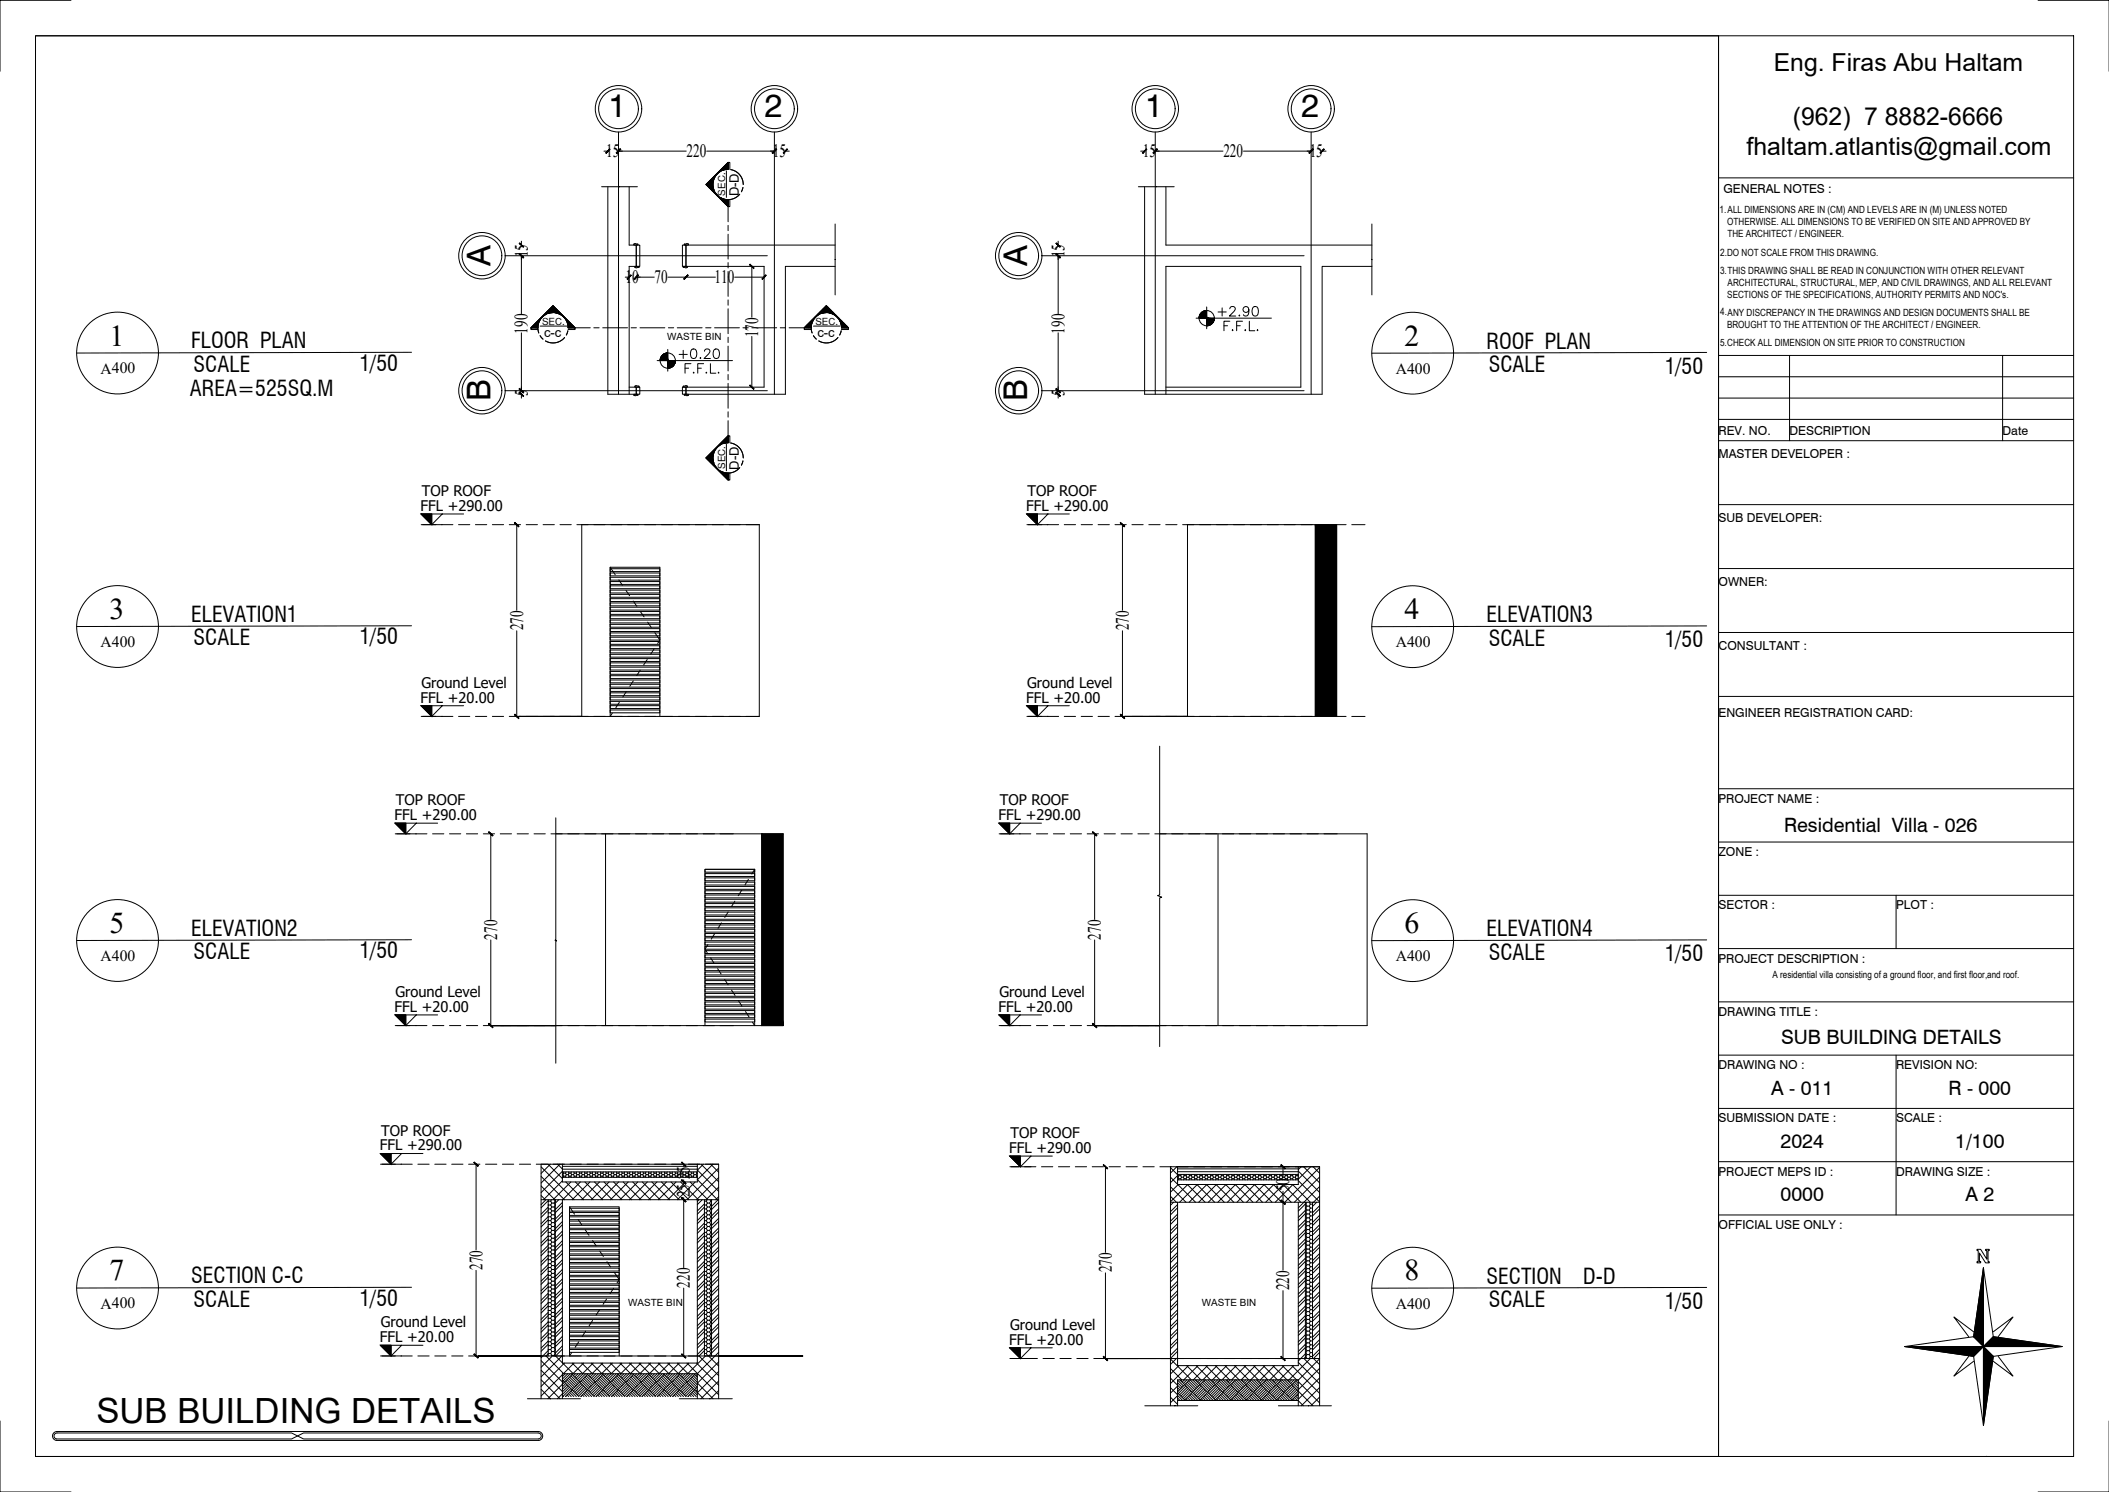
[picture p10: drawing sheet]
<svg xmlns="http://www.w3.org/2000/svg" width="594mm" height="420mm" viewBox="0 0 594 420" stroke-linecap="round" stroke-linejoin="round" font-family="sans-serif">
<defs><g id="words">
<text font-size="9.8" x="27.1" y="400.6">SUB BUILDING DETAILS</text>
<g font-size="9.2">
<text x="171.4" y="33">1</text>
<text x="215.3" y="33">2</text>
<text x="322.6" y="33">1</text>
<text x="366.5" y="33">2</text>
<text x="138.2" y="74.8" transform="rotate(-90 138.2 74.8)">A</text>
<text x="289.4" y="74.8" transform="rotate(-90 289.4 74.8)">A</text>
<text x="138.2" y="112.8" transform="rotate(-90 138.2 112.8)">B</text>
<text x="289.4" y="112.8" transform="rotate(-90 289.4 112.8)">B</text>
</g>
<g font-size="8.5">
<text x="30.8" y="97.3">1</text>
<text x="395.6" y="97.3">2</text>
<text x="30.8" y="174.3">3</text>
<text x="395.6" y="174.4">4</text>
<text x="30.8" y="262.6">5</text>
<text x="395.6" y="262.7">6</text>
<text x="30.8" y="360.5">7</text>
<text x="395.6" y="360.6">8</text>
</g>
<g font-size="7">
<text x="499.6" y="20">Eng. Firas Abu Haltam</text>
<text x="505" y="35.1">(962) 7 8882-6666</text>
<text x="492" y="43.5">fhaltam.atlantis@gmail.com</text>
</g>
<g font-size="6.2">
<text x="341.8" y="90.3">+2.90</text>
<text x="190.1" y="102.3">+0.20</text>
</g>
<g font-size="6.1">
<text x="53.9" y="98.1">FLOOR PLAN</text>
<text x="418.7" y="98.2">ROOF PLAN</text>
<text x="54.5" y="104.7">SCALE</text>
<text x="101.3" y="104.4">1/50</text>
<text x="419.3" y="104.8">SCALE</text>
<text x="468.9" y="105.2">1/50</text>
<text x="53.5" y="111.6">AREA=525SQ.M</text>
<text x="53.9" y="175.1">ELEVATION1</text>
<text x="418.7" y="175.2">ELEVATION3</text>
<text x="54.5" y="181.8">SCALE</text>
<text x="101.3" y="181.4">1/50</text>
<text x="419.3" y="181.8">SCALE</text>
<text x="468.9" y="182.2">1/50</text>
<text x="53.9" y="263.6">ELEVATION2</text>
<text x="418.7" y="263.6">ELEVATION4</text>
<text x="101.3" y="269.9">1/50</text>
<text x="54.5" y="270.2">SCALE</text>
<text x="419.3" y="270.2">SCALE</text>
<text x="468.9" y="270.6">1/50</text>
<text x="53.9" y="361.4">SECTION C-C</text>
<text x="418.7" y="361.5">SECTION</text>
<text x="446" y="361.5">D-D</text>
<text x="54.5" y="368">SCALE</text>
<text x="101.3" y="367.7">1/50</text>
<text x="419.3" y="368.1">SCALE</text>
<text x="468.9" y="368.5">1/50</text>
</g>
<g font-size="5.6">
<text x="502.5" y="234.3">Residential Villa - 026</text>
<text x="501.7" y="293.9">SUB BUILDING DETAILS</text>
<text x="499" y="308.3">A - 011</text>
<text x="548.9" y="308.3">R - 000</text>
<text x="501.6" y="323.3">2024</text>
<text x="550.8" y="323.3">1/100</text>
<text x="501.6" y="338.3">0000</text>
<text x="553.6" y="338.3">A 2</text>
</g>
<g font-size="5.3">
<text x="170.8" y="44.3">15</text>
<text x="193.4" y="44.3">220</text>
<text x="217.7" y="44.3">15</text>
<text x="322" y="44.3">15</text>
<text x="344.6" y="44.3">220</text>
<text x="368.9" y="44.3">15</text>
<text x="148.6" y="72.5" transform="rotate(-90 148.6 72.5)">15</text>
<text x="299.8" y="72.5" transform="rotate(-90 299.8 72.5)">15</text>
<text x="176.2" y="79.8">10</text>
<text x="184.4" y="79.8">70</text>
<text x="201.3" y="79.8">110</text>
<text x="148.6" y="94" transform="rotate(-90 148.6 94)">190</text>
<text x="213.5" y="95" transform="rotate(-90 213.5 95)">170</text>
<text x="299.8" y="94" transform="rotate(-90 299.8 94)">190</text>
<text x="148.6" y="111.4" transform="rotate(-90 148.6 111.4)">5</text>
<text x="299.8" y="111.4" transform="rotate(-90 299.8 111.4)">5</text>
<text x="147.3" y="177.5" transform="rotate(-90 147.3 177.5)">270</text>
<text x="317.9" y="177.5" transform="rotate(-90 317.9 177.5)">270</text>
<text x="140" y="264.6" transform="rotate(-90 140 264.6)">270</text>
<text x="310.1" y="264.6" transform="rotate(-90 310.1 264.6)">270</text>
<text x="194.4" y="332.1" transform="rotate(-90 194.4 332.1)">25</text>
<text x="363.2" y="335.4" transform="rotate(-90 363.2 335.4)">50</text>
<text x="194.4" y="337.1" transform="rotate(-90 194.4 337.1)">25</text>
<text x="135.9" y="357.6" transform="rotate(-90 135.9 357.6)">270</text>
<text x="313.2" y="358.3" transform="rotate(-90 313.2 358.3)">270</text>
<text x="194.4" y="362.6" transform="rotate(-90 194.4 362.6)">220</text>
<text x="363.2" y="363.3" transform="rotate(-90 363.2 363.3)">220</text>
</g>
<g font-size="4.4">
<text x="28.3" y="105.2">A400</text>
<text x="393.2" y="105.2">A400</text>
<text x="28.3" y="182.2">A400</text>
<text x="393.2" y="182.3">A400</text>
<text x="28.3" y="270.6">A400</text>
<text x="393.2" y="270.7">A400</text>
<text x="28.3" y="368.5">A400</text>
<text x="393.2" y="368.5">A400</text>
</g>
<g font-size="4.1">
<text x="118.5" y="143.9">FFL +290.00</text>
<text x="118.8" y="139.7">TOP ROOF</text>
<text x="289.1" y="143.9">FFL +290.00</text>
<text x="289.5" y="139.7">TOP ROOF</text>
<text x="118.5" y="197.9">FFL +20.00</text>
<text x="118.7" y="193.7">Ground Level</text>
<text x="289.1" y="197.9">FFL +20.00</text>
<text x="289.3" y="193.7">Ground Level</text>
<text x="111.5" y="226.8">TOP ROOF</text>
<text x="281.6" y="226.8">TOP ROOF</text>
<text x="111.2" y="230.9">FFL +290.00</text>
<text x="281.3" y="230.9">FFL +290.00</text>
<text x="111.4" y="280.8">Ground Level</text>
<text x="281.5" y="280.8">Ground Level</text>
<text x="111.2" y="284.9">FFL +20.00</text>
<text x="281.3" y="284.9">FFL +20.00</text>
<text x="107" y="324">FFL +290.00</text>
<text x="107.4" y="319.8">TOP ROOF</text>
<text x="284.7" y="320.5">TOP ROOF</text>
<text x="284.3" y="324.7">FFL +290.00</text>
<text x="107" y="378">FFL +20.00</text>
<text x="107.3" y="373.8">Ground Level</text>
<text x="284.5" y="374.5">Ground Level</text>
<text x="284.3" y="378.7">FFL +20.00</text>
</g>
<g font-size="3.7">
<text x="208.1" y="55.3" transform="rotate(-90 208.1 55.3)">D-D</text>
<text x="153.2" y="95">c-c</text>
<text x="230.2" y="95">c-c</text>
<text x="208.1" y="132.3" transform="rotate(-90 208.1 132.3)">D-D</text>
</g>
<g font-size="3.5">
<text x="485.5" y="54.3">GENERAL NOTES :</text>
<text x="484.1" y="122.5">REV. NO.</text>
<text x="504.1" y="122.5">DESCRIPTION</text>
<text x="564.1" y="122.5">Date</text>
<text x="484.1" y="129">MASTER DEVELOPER :</text>
<text x="484.1" y="147">SUB DEVELOPER:</text>
<text x="484.1" y="165">OWNER:</text>
<text x="484.1" y="183">CONSULTANT :</text>
<text x="484.1" y="202">ENGINEER REGISTRATION CARD:</text>
<text x="484.1" y="226.1">PROJECT NAME :</text>
<text x="484.1" y="241.1">ZONE :</text>
<text x="484.1" y="256.1">SECTOR :</text>
<text x="534.1" y="256.1">PLOT :</text>
<text x="484.1" y="271.1">PROJECT DESCRIPTION :</text>
<text x="484.1" y="286.1">DRAWING TITLE :</text>
<text x="484.1" y="301.1">DRAWING NO :</text>
<text x="534.1" y="301.1">REVISION NO:</text>
<text x="484.1" y="316.1">SUBMISSION DATE :</text>
<text x="534.1" y="316.1">SCALE :</text>
<text x="484.1" y="331.1">PROJECT MEPS ID :</text>
<text x="534.1" y="331.1">DRAWING SIZE :</text>
<text x="484.1" y="346.1">OFFICIAL USE ONLY :</text>
</g>
<g font-size="2.8">
<text x="484.4" y="60">1.ALL DIMENSIONS ARE IN (CM) AND LEVELS ARE IN (M) UNLESS NOTED</text>
<text x="486.5" y="63.3">OTHERWISE. ALL DIMENSIONS TO BE VERIFIED ON SITE AND APPROVED BY</text>
<text x="484.6" y="72">2.DO NOT SCALE FROM THIS DRAWING.</text>
<text x="486.6" y="66.6">THE ARCHITECT / ENGINEER.</text>
<text x="484.5" y="77">3.THIS DRAWING SHALL BE READ IN CONJUNCTION WITH OTHER RELEVANT</text>
<text x="486.5" y="83.8">SECTIONS OF THE SPECIFICATIONS, AUTHORITY PERMITS AND NOC's.</text>
<text x="486.7" y="80.5">ARCHITECTURAL, STRUCTURAL, MEP, AND CIVIL DRAWINGS, AND ALL RELEVANT</text>
<text x="484.6" y="88.8">4.ANY DISCREPANCY IN THE DRAWINGS AND DESIGN DOCUMENTS SHALL BE</text>
<text x="187.9" y="95.7">WASTE BIN</text>
<text x="486.5" y="92.2">BROUGHT TO THE ATTENTION OF THE ARCHITECT / ENGINEER.</text>
<text x="484.5" y="97.5">5.CHECK ALL DIMENSION ON SITE PRIOR TO CONSTRUCTION</text>
<text x="499.3" y="275.4">A residential villa consisting of a ground floor, and first floor,and roof.</text>
<text x="177" y="367.9">WASTE BIN</text>
<text x="338.6" y="367.9">WASTE BIN</text>
</g>
<g font-size="2.7">
<text x="204.3" y="55.1" transform="rotate(-90 204.3 55.1)">SEC.</text>
<text x="152.7" y="91.5">SEC.</text>
<text x="229.7" y="91.5">SEC.</text>
<text x="204.3" y="132.1" transform="rotate(-90 204.3 132.1)">SEC.</text>
</g>
</g></defs>
<!-- layer: WINDOW -->
<path d="M178.6 68.7h1.1v.3h-1.2zM178.8 75h1.2v.3h-.2a.58 .58 0 0 1-.6 .2 .58 .58 0 0 1-.4-.5zM179.2 69h1v6h-1zM192.2 69h1v6h-1zM192.4 75h1.2a.6 .6 0 0 1-.4 .5 .6 .6 0 0 1-.6-.3l-.2 .1zM192.7 68.7h.2a.58 .58 0 0 1 .6-.1 .58 .58 0 0 1 .4 .4h-1.2zM178.5 111h1.2v.3h-.2a.58 .58 0 0 1-.6 .2 .58 .58 0 0 1-.4-.5zM178.9 108.7h1.1v.3h-1.2zM179.2 109h1v2h-1zM192.2 109h1v2h-1zM192.4 108.7h.2a.58 .58 0 0 1 .6-.1 .58 .58 0 0 1 .4 .4h-1.2zM192.7 111h1.2a.6 .6 0 0 1-.4 .5 .6 .6 0 0 1-.6-.3l-.2 .1z" fill="none" stroke="#000" stroke-width=".28"/>
<!-- layer: L - LAND -->
<path d="M171.2 52.6v58.4h8v-2h-2M177.2 52.6v16.4h2v6h-2v36M322.4 52.6v58.4h50v-36h14M328.4 52.6v16.4h58M235.2 69h-42v6h22v34h-22v2h28v-36h14M328.4 109h38v-34h-38v36" fill="none" stroke="#000" stroke-width=".28"/>
<!-- layer: D-DIM. SITE -->
<g fill="none" stroke="#000" stroke-width=".28">
<path d="M169.5 52.6h10.1M170.1 42.6h1.1M174 42.6h19.3M199.1 42.6h19.2M221.2 42.6h1.1M320.7 52.6h10M321.3 42.6h1.1M325.2 42.6h19.3M350.3 42.6h19.2M372.4 42.6h1.1M146.9 67.9v1.1M146.9 71.8v16.5"/>
<path d="M176.1 78h1.1M179 78h5.3M188.2 78h13.3M206.9 78h8.5M211.8 74.8v14.5M235.2 63.1v19.9M298.1 67.9v1.1M298.1 71.8v16.5M386.4 63.1v19.9M146.9 93.7v16.5M211.8 94.7v14.5M298.1 93.7v16.5"/>
<path d="M146.9 111v1.1M298.1 111v1.1M145.6 147.5v24.4M316.2 147.5v24.4M145.6 177.6v24.3M316.2 177.6v24.3M326.7 210.1v41.9l-.6 .2 1.1 .4-.5 .3v41.8M138.2 234.6v24.3M156.6 230.3v34.4l-.3 .1 .5 .1-.2 .1v34.4M308.3 234.6v24.3M138.2 264.7v24.3M308.3 264.7v24.3"/>
<path d="M134.1 327.6v24.4M192.6 327.6v.8M192.6 332.2v1.2M192.6 337.2v19.8M311.4 328.4v24.3M361.4 328.4v3.3M361.4 335.5v22.2M134.1 357.7v24.3M311.4 358.4v24.4M192.6 362.7v19.4M361.4 363.5v19.3"/>
</g>
<!-- layer: AR-LEVELS -->
<g fill="none" stroke="#000" stroke-width=".28">
<path d="M188.1 98.4v6.1M336.9 89.6h21.2M339.9 86.4v6.2M185.1 101.5h21.2"/>
<circle cx="339.9" cy="89.6" r="2.15"/>
<circle cx="188.1" cy="101.5" r="2.15"/>
</g>
<g fill="#000" stroke="#000" stroke-width=".28">
<path d="M186.8 99.9l.1-.1 1.2 1.7zM186.9 99.8l1.2 1.7-1.1-1.8zM187 99.7l.2-.1 .9 1.9z"/>
<path d="M187.2 99.6l.1-.1 .8 2zM187.3 99.5l.8 2-.6-2zM187.5 99.5h.1l.5 2z"/>
<path d="M187.6 99.5l.2-.1 .3 2.1zM187.8 99.4l.3 2.1-.2-2.1zM187.9 99.4h.2v2.1z"/>
<path d="M337.8 89.4l2.1 .2h-2.1zM337.8 89.3v.1l2.1 .2zM337.8 89.1l2.1 .5-2.1-.3z"/>
<path d="M337.9 89l2 .6-2.1-.5zM337.9 88.8v.2l2 .6zM338 88.7l1.9 .9-2-.8z"/>
<path d="M338.1 88.5l1.8 1.1-1.9-.9zM338.1 88.4v.1l1.8 1.1zM338.2 88.3l1.7 1.3-1.8-1.2z"/>
<path d="M338.3 88.1l1.6 1.5-1.7-1.3zM338.5 88l-.2 .1 1.6 1.5zM338.5 88l.1-.1 1.3 1.7z"/>
<path d="M338.6 87.9l.1-.1 1.2 1.8zM338.7 87.8l1.2 1.8-1.1-1.9zM338.8 87.7h.2l.9 1.9z"/>
<path d="M339 87.7l.1-.1 .8 2zM339.1 87.6l.8 2-.6-2.1zM339.3 87.5h.1l.5 2.1z"/>
<path d="M339.4 87.5h.2l.3 2.1zM339.6 87.5l.3 2.1-.1-2.1zM339.8 87.5l.1-.1v2.2z"/>
<path d="M186 101.4l2.1 .1h-2.1zM186 101.2v.2l2.1 .1zM186 101.1l2.1 .4-2.1-.3z"/>
<path d="M186.1 100.9l2 .6-2.1-.4zM186.1 100.8v.1l2 .6zM186.2 100.6l1.9 .9-2-.7z"/>
<path d="M186.2 100.5l1.9 1-1.9-.9zM186.3 100.3l-.1 .2 1.9 1zM186.4 100.2l1.7 1.3-1.8-1.2z"/>
<path d="M186.5 100.1l1.6 1.4-1.7-1.3zM186.5 100.1l1.6 1.4-1.5-1.5zM186.6 100l.2-.1 1.3 1.6z"/>
</g>
<!-- layer: AR-TEXT-LEVELS -->
<path d="M346.4 90.5h-1.6v2.6M347.1 93h.2zM350 90.5h-1.7v2.6M350.6 93h.3zM351.9 90.5v2.6h1.6M354.2 92.9v.2zM194.6 102.4h-1.6v2.7M195.3 105h.2zM198.2 102.4h-1.7v2.7M198.8 105h.3zM200.1 102.4v2.7h1.5M202.4 104.8v.3z" fill="none" stroke="#000" stroke-width=".28"/>
<!-- layer: SECTION LINE -->
<g fill="none" stroke="#000" stroke-width=".28">
<path d="M198.9 51.9l6.2 6.2M199.1 51.7l2.2 2.2M199.3 51.5l1.8 1.8M199.5 51.4l1.4 1.4-.6 .6M199.6 51.2l1.3 1.2M199.8 51l1 1.1M200 50.9l.8 .8M200.1 50.7l.8 .7M200.3 50.5l.6 .6-1.4 1.5M200.5 50.3l.5 .5M200.7 50.2l.4 .4M200.8 51.9l-1 1"/>
<path d="M200.8 50l.4 .3M200.8 52.2l-.8 .9M200.9 51.5l-1.3 1.2M200.9 52.5l-.7 .7M201 53.1l-.5 .5M201 49.8l.3 .2-2.2 2.2M201 50.6l-1.7 1.8M201.1 53.4l-.4 .4M201.2 53.6l-.4 .3M201.2 49.6l.2 .3M201.3 53.8l-.3 .3M201.3 49.5l.2 .1"/>
<path d="M201.4 54.1l-.2 .2M201.5 54.2l.8 1M201.5 54.3l-.1 .2M201.5 49.3l.2 .1M201.7 54.5l-.2 .1M201.7 49.1l.1 .1M201.8 54.7l-.1 .1M201.9 49l.1 .1M202 54.9l-.1 .1M202 48.8l.1 .1M202.1 55l-.1 .1M202.2 48.6l.1 .1"/>
<path d="M202.3 55.2l-.1 .1M202.4 48.4l.1 .2M202.5 55.4l-.1 .1M202.6 48.3l.1 .1M202.7 55.5l-.1 .2M202.7 48.1l.2 .2M202.9 56l.3-.2 1.9 1.9M203 48.3a4.3 4.3 0 0 0-1.9 5.1M203.1 47.8l.3 .3M203.2 47.6l.4 .4M203.4 55.9l-.3 .3M203.4 47.4l.5 .5"/>
<path d="M203.6 47.2l.6 .6M203.6 56l-.3 .3M203.7 56l1.4 1.4M203.8 47.1l.6 .6M203.9 56.1l-.5 .4M203.9 46.9l.9 .8M204.1 46.7l1 1M204.2 56.1l-.6 .6M204.2 56.1l.9 .9M204.3 46.5l.8 .9M204.5 46.4l.6 .6M204.5 56.2l-.7 .7"/>
<path d="M204.6 48.1v7.5M204.6 46.2l.5 .5M204.6 56.2l.5 .5M204.8 56.2l-.9 .8M204.8 46l.3 .3M205 45.9l.1 .1M205 56.2l.1 .1M205.1 46.6l-1.4 1.3 1.4-.3M205.1 47.3l-.5 .4M205.1 46.2l-1.9 2-.3-.3M205.1 45.9l-6.2 6.1M205.1 45.7l-6.2 6.3 6.2 6.2v4.3"/>
<path d="M205.1 58l-.1 .1M205.1 57.6l-.3 .3M205.1 57.3l-.5 .4M205.1 56.9l-.6 .7M205.1 56.6l-.8 .8M205.1 56.2l-1 1M205.1 46.9l-.9 .9M205.6 47.7v-2h-.5v2v-2l-6.2 6.3 6.2 6.2v-2v2h.5v-2M205.8 47.8a4.3 4.3 0 0 1 3.6 4.2M208.4 54.7a4.3 4.3 0 0 1-5.4 1l-.3 .1M209.3 52.8l-.5 1.2M205.1 63.5v1.5"/>
<path d="M205.1 66v7M205.1 74v1.5M205.1 76.5v7M149.5 92.3l6.3-6.2 6.2 6.2h4.3M149.7 92.2l.1 .1M149.8 92l.3 .3M150 91.8l.5 .5M150.2 91.7l.6 .6M150.4 91.5l.8 .8M150.5 91.3l1 1M150.7 91.2l.8 .8M150.9 91l.7 .7"/>
<path d="M151 90.8l.6 .6-.9 .9M151.2 90.6l.5 .5M151.4 90.5l.4 .4M151.5 92.2l-.1 .1M151.5 91.8l-.4 .5M151.5 92.8h-2v-.5h2h-2l6.3-6.2 6.2 6.2h-2h2v.5h-2M151.6 90.3l.3 .3M151.7 91l-1.3 1.3M151.7 90.1l.3 .3-2 1.9M151.9 90l.2 .1M152.1 89.8l.1 .1M152.1 94.5l.9 1"/>
<path d="M152.2 91.8h7.4M152.3 89.6l.1 .1M152.4 89.4l.1 .1M152.6 89.3l.1 .1M152.8 89.1l.1 .1M152.9 88.9l.2 .1M153.1 88.7l.1 .2M153.3 88.6l.1 .1M153.5 88.4l.1 .2a4.3 4.3 0 0 0-1.8 5.2M153.6 88.2l.3 .3M153.8 88.1l.3 .3M154 87.9l.4 .4"/>
<path d="M154.1 87.7l.5 .5M154.5 87.4l.7 .7M154.7 87.2l.8 .9M154.8 87l1.1 1M155 86.8l1.2 1.3M155.2 86.7l1.4 1.4M155.4 86.5l1.7 1.8M155.5 86.3l2.2 2.2M155.7 86.2l6.2 6.1M155.8 86.2l-6.1 6.1M156 86.3l-2.2 2.2M156.2 86.5l-1.8 1.8 1.3-.3 1-1"/>
<path d="M156.4 86.7l-1.5 1.4-.6-.6M156.5 88.1a4.3 4.3 0 0 1 3.5 4.2l1-1M156.5 86.8l-1.2 1.3M156.9 87.2l-.9 .9M157.1 87.4l-.8 .7M157.2 87.5l-.6 .6M157.4 87.7l-.5 .5M157.6 87.9l-.4 .4M157.7 88l-.3 .4M157.9 88.2l-.2 .3M158.1 88.4l-.2 .2M158.3 88.6l-.2 .1"/>
<path d="M158.4 88.7l-.1 .2M158.6 88.9l-.1 .1M158.8 89.1l-.1 .1M158.9 89.3l-.1 .1M159 95.1a4.3 4.3 0 0 1-5.4 .9M159.1 89.4l-.1 .1M159.3 89.6l-.1 .1M159.5 89.8l-.2 .1M159.6 90.4l1.9 1.9M159.6 89.9l-.2 .2M159.8 90.1l-.2 .3M159.8 91l1.4 1.3"/>
<path d="M160 91.4l.8 .9M160 93.2l-.5 1.1M160 90.3l-.3 .3M160 91.9l.5 .4M160 92.2l.1 .1M160.2 90.5l-.4 .3M160.3 90.6l-.4 .5M160.5 90.8l-.6 .6M160.7 91l-.7 .7M160.8 91.2l-.8 .8M161.2 91.5l-.8 .8M161.4 91.7l-.7 .6"/>
<path d="M161.5 91.8l-.4 .5M161.7 92l-.3 .3M161.9 92.2l-.1 .1M167.3 92.3h1.5M169.8 92.3h7M177.8 92.3h1.5M180.3 92.3h7M188.3 92.3h1.5M190.8 92.3h7M198.8 92.3h1.5M201.3 92.3h7M205.1 84.5v1.5"/>
<path d="M205.1 87v7M205.1 95v1.5M209.3 92.3h1.5M211.8 92.3h7M219.8 92.3h1.5M222.3 92.3h4.2l6.3-6.2 6.2 6.2M226.7 92.2l.1 .1M226.8 92l.3 .3M227 91.8l.5 .5M227.2 91.7l.6 .6M227.4 91.5l.8 .8M227.5 91.3l1 1"/>
<path d="M227.7 91.2l.8 .8M227.9 91l.7 .7M228 90.8l.6 .6-.9 .9M228.2 90.6l.5 .5M228.4 90.5l.4 .4M228.5 92.2l-.1 .1M228.5 91.8l-.4 .5M228.5 92.8h-2v-.5h2h-2l6.3-6.2 6.2 6.2h-2h2v.5h-2M228.6 90.3l.3 .3M228.7 90.1l.3 .3M228.7 91l-1.3 1.3M228.9 90l.2 .1"/>
<path d="M229 90.4l-2 1.9M229.1 89.8l.1 .1M229.1 94.5l.9 1M229.2 91.8h7.4M229.2 89.6l.2 .1M229.4 89.4l.1 .1M229.6 89.3l.1 .1M229.8 89.1l.1 .1M229.9 88.9l.1 .1M230.1 88.7l.1 .2M230.3 88.6l.1 .1M230.5 88.4l.1 .2a4.3 4.3 0 0 0-1.8 5.2"/>
<path d="M230.6 88.2l.3 .3M230.8 88.1l.3 .3M231 87.9l.4 .4M231.1 87.7l.5 .5M231.5 87.4l.7 .7M231.7 87.2l.8 .9M231.8 87l1.1 1M232 86.8l1.2 1.3M232.2 86.7l1.4 1.4M232.4 86.5l1.7 1.8M232.5 86.3l2.2 2.2M232.7 86.2l6.1 6.1"/>
<path d="M232.8 86.2l-6.1 6.1M233 86.3l-2.2 2.2M233.2 86.5l-1.8 1.8 1.3-.3 1-1M233.4 86.7l-1.5 1.4-.6-.6M233.5 88.1a4.3 4.3 0 0 1 3.5 4.2l1-1M233.5 86.8l-1.2 1.3M233.9 87.2l-.9 .9M234 87.4l-.7 .7M234.2 87.5l-.6 .6M234.4 87.7l-.5 .5M234.6 87.9l-.4 .4M234.7 88l-.3 .4"/>
<path d="M234.9 88.2l-.2 .3M235.1 88.4l-.2 .2M235.3 88.6l-.2 .1M235.4 88.7l-.1 .2M235.6 88.9l-.1 .1M235.8 89.1l-.1 .1M235.9 89.3l-.1 .1M236 95.1a4.3 4.3 0 0 1-5.4 .9M236.1 89.4l-.1 .1M236.3 89.6l-.1 .1M236.5 89.8l-.2 .1M236.6 90.4l1.9 1.9"/>
<path d="M236.6 89.9l-.2 .2M236.8 90.1l-.2 .3M236.8 91l1.4 1.3M236.9 91.4l.9 .9M237 93.2l-.5 1.1M237 90.3l-.3 .3M237 91.9l.5 .4M237 92.2l.1 .1M237.2 90.5l-.4 .3M237.3 90.6l-.4 .5M237.5 90.8l-.6 .6M237.7 91l-.7 .7"/>
<path d="M237.8 91.2l-.8 .8M238.2 91.5l-.8 .8M238.4 91.7l-.7 .6M238.5 91.8l-.4 .5M238.7 92l-.3 .3M238.9 92.2l-.1 .1M205.1 105.5v1.5M205.1 108v7M205.1 116v1.5M205.1 118.5v4.2l-6.2 6.3 6.2 6.2M198.9 128.9l6.2 6.1M199.1 128.7l2.2 2.2"/>
<path d="M199.3 128.5l1.8 1.8M199.5 128.4l1.4 1.4M199.6 128.2l1.3 1.2M199.8 128l1 1.1M200 127.9l.8 .8M200.1 127.7l.8 .7M200.3 127.5l.6 .6-1.4 1.5M200.5 127.3l.5 .5M200.7 127.2l.4 .4M200.8 128.9l-1 1M200.8 127l.4 .3M200.8 129.2l-.8 .9"/>
<path d="M200.9 128.5l-1.3 1.2M200.9 129.5l-.7 .7M200.9 129.8l-.6 .6M201 130.1l-.5 .5M201 126.8l.3 .3M201 127.6l-1.7 1.8M201.1 130.4l-.4 .4M201.2 130.6l-.4 .3M201.2 126.6l.2 .3M201.3 130.8l-.3 .3M201.3 127l-2.2 2.2M201.3 126.5l.2 .1"/>
<path d="M201.4 131.1l-.2 .2M201.5 131.2l.8 1M201.5 131.3l-.1 .1M201.5 126.3l.2 .1M201.7 131.5l-.2 .1M201.7 126.1l.1 .1M201.8 131.7l-.1 .1M201.9 126l.1 .1M202 131.9l-.1 .1M202 125.8l.1 .1M202.1 132l-.1 .1M202.2 125.6l.1 .1"/>
<path d="M202.3 132.2l-.1 .1M202.4 125.4l.1 .2M202.5 132.4l-.1 .1M202.6 125.3l.1 .1M202.7 132.5l-.1 .2M202.7 125.1l.3 .2a4.3 4.3 0 0 0-1.9 5.1M202.9 133l.3-.2 1.9 1.9M202.9 132.6l-.2 .2M203.1 124.8l.3 .3M203.2 124.6l.4 .4M203.4 132.9l-.3 .3M203.4 124.4l.5 .5"/>
<path d="M203.6 124.2l.6 .6M203.6 133l-.3 .3M203.7 133l1.4 1.4M203.8 124.1l.6 .6M203.9 133l-.5 .5M203.9 123.9l.9 .8M204.1 123.7l1 1M204.2 133.1l-.6 .6M204.2 133.1l.9 .9M204.3 123.5l.8 .9M204.5 123.4l.6 .6M204.5 133.2l-.7 .7"/>
<path d="M204.6 125.1v7.5M204.6 123.2l.5 .5M204.6 133.2l.5 .5M204.8 133.2l-.9 .8M204.8 123l.3 .3M205 122.9l.1 .1M205 133.2l.1 .1M205.1 123.6l-1.4 1.3 1.4-.3M205.1 124.3l-.5 .4M205.1 123.9l-.9 .9M205.1 123.2l-1.9 1.9-.3-.2M205.1 122.9l-6.2 6.1"/>
<path d="M205.1 134.9l-.1 .2M205.1 134.6l-.3 .3M205.1 134.3l-.5 .4M205.1 133.9l-.6 .6M205.1 133.6l-.8 .8M205.1 133.2l-1 1M205.6 124.7v-2h-.5v2v-2l-6.2 6.3 6.2 6.2v-2v2h.5v-2M205.8 124.8a4.3 4.3 0 0 1 3.6 4.2M208.4 131.7a4.3 4.3 0 0 1-5.4 1M209.3 129.8l-.5 1.2"/>
</g>
<!-- layer: DIM_IN -->
<path d="M174.2 37.2v73.8M218.1 37.2v73.8M325.4 37.2v73.8M369.3 37.2v73.8M142.3 72h73.8M293.5 72h73.8M142.3 110h73.8M293.5 110h73.8" fill="none" stroke="#000" stroke-width=".28"/>
<!-- layer: AXIS -->
<g fill="none" stroke="#000" stroke-width=".28">
<circle cx="174.2" cy="30.6" r="6.5"/>
<circle cx="174.2" cy="30.6" r="5.6"/>
<circle cx="218.1" cy="30.6" r="6.5"/>
<circle cx="218.1" cy="30.6" r="5.6"/>
<circle cx="325.4" cy="30.6" r="6.5"/>
<circle cx="325.4" cy="30.6" r="5.6"/>
<circle cx="369.3" cy="30.6" r="6.5"/>
<circle cx="369.3" cy="30.6" r="5.6"/>
<circle cx="135.8" cy="72" r="6.5"/>
<circle cx="135.8" cy="72" r="5.6"/>
<circle cx="287" cy="72" r="6.5"/>
<circle cx="287" cy="72" r="5.6"/>
<circle cx="135.8" cy="110" r="6.5"/>
<circle cx="135.8" cy="110" r="5.6"/>
<circle cx="287" cy="110" r="6.5"/>
<circle cx="287" cy="110" r="5.6"/>
</g>
<!-- layer: D-DIM. SITE -->
<g fill="#000" stroke="#000" stroke-width=".28">
<path d="M170.6 43l.1 .2 1-1.3zM171.7 41.9l.1 .2-1.1 1.1z"/>
<path d="M174.7 41.9l-1 1.3 1.1-1.1zM174.7 41.9l-1 1.3-.1-.2z"/>
<path d="M174.7 41.9l-1 1.3 1.1-1.1zM174.7 41.9l-1 1.3-.1-.2z"/>
<path d="M217.5 43l.1 .2 1-1.3zM218.6 41.9l.1 .2-1.1 1.1z"/>
<path d="M217.5 43l.1 .2 1-1.3zM218.6 41.9l.1 .2-1.1 1.1z"/>
<path d="M221.7 41.9l-1 1.3 1.1-1.1zM221.7 41.9l-1 1.3-.1-.2z"/>
<path d="M321.8 43l.1 .2 1-1.3zM322.9 41.9l.1 .2-1.1 1.1z"/>
<path d="M325.9 41.9l-1 1.3 1.1-1.1zM325.9 41.9l-1 1.3-.1-.2z"/>
<path d="M325.9 41.9l-1 1.3 1.1-1.1zM325.9 41.9l-1 1.3-.1-.2z"/>
<path d="M368.7 43l.1 .2 1-1.3zM369.8 41.9l.1 .2-1.1 1.1z"/>
<path d="M368.7 43l.1 .2 1-1.3zM369.8 41.9l.1 .2-1.1 1.1z"/>
<path d="M372.9 41.9l-1 1.3 1.1-1.1zM372.9 41.9l-1 1.3-.1-.2z"/>
<path d="M146.4 68.4l-.1 .1 1.2 1zM146.3 68.5l1.2 1-.1 .1z"/>
<path d="M146.3 71.5l1.1 1.1 .1-.1zM146.3 71.5l.1-.1 1.1 1.1z"/>
<path d="M146.3 71.5l1.1 1.1 .1-.1zM146.3 71.5l.1-.1 1.1 1.1z"/>
<path d="M176.6 78.5l.1 .2 1-1.3zM177.7 77.4l.1 .2-1.1 1.1z"/>
<path d="M179.7 77.4l-1 1.3 1.1-1.1zM179.7 77.4l-1 1.3-.1-.2z"/>
<path d="M179.7 77.4l-1 1.3 1.1-1.1zM179.7 77.4l-1 1.3-.1-.2z"/>
<path d="M192.6 78.5l.1 .2 1-1.3zM193.7 77.4l.1 .2-1.1 1.1z"/>
<path d="M193.7 77.4l-1 1.3 1.1-1.1zM193.7 77.4l-1 1.3-.1-.2z"/>
<path d="M211.2 74.5l1.1 1.1 .1-.1zM211.2 74.5l.1-.1 1.1 1.1z"/>
<path d="M214.6 78.5l.1 .2 1-1.3zM215.7 77.4l.1 .2-1.1 1.1z"/>
<path d="M297.5 68.5l1.2 1-1.1-1.1zM297.5 68.5l1.2 1-.1 .1z"/>
<path d="M297.5 71.5l1.1 1.1 .1-.1zM297.5 71.5l.1-.1 1.1 1.1z"/>
<path d="M297.5 71.5l1.1 1.1 .1-.1zM297.5 71.5l.1-.1 1.1 1.1z"/>
<path d="M146.4 109.4l-.1 .1 1.2 1zM146.3 109.5l1.2 1-.1 .1z"/>
<path d="M146.4 109.4l-.1 .1 1.2 1zM146.3 109.5l1.2 1-.1 .1z"/>
<path d="M146.3 110.5l1.1 1.1 .1-.1zM146.3 110.5l.1-.1 1.1 1.1z"/>
<path d="M211.2 108.5l1.2 1-1.1-1.1zM211.2 108.5l1.2 1-.1 .1z"/>
<path d="M297.5 109.5l1.2 1-1.1-1.1zM297.5 109.5l1.2 1-.1 .1z"/>
<path d="M297.5 109.5l1.2 1-1.1-1.1zM297.5 109.5l1.2 1-.1 .1z"/>
<path d="M297.5 110.5l1.1 1.1 .1-.1zM297.5 110.5l.1-.1 1.1 1.1z"/>
<path d="M145 147.3l1.1 1.1 .1-.2zM145 147.3l.1-.2 1.1 1.1z"/>
<path d="M315.6 147.3l1.1 1.1 .1-.2zM315.6 147.3l.1-.2 1.1 1.1z"/>
<path d="M145.1 201.1l-.1 .2 1.2 .9zM145 201.3l1.2 .9-.1 .2z"/>
<path d="M315.7 201.1l-.1 .2 1.2 .9zM315.6 201.3l1.2 .9-.1 .2z"/>
<path d="M137.6 234.3l1.1 1.1 .2-.1zM137.8 234.2l1.1 1.1-1.3-1z"/>
<path d="M307.7 234.3l1.1 1.1 .2-.1zM307.9 234.2l1.1 1.1-1.3-1z"/>
<path d="M137.6 288.3l1.3 1-1.1-1.1zM137.6 288.3l1.3 1-.2 .1z"/>
<path d="M307.9 288.2l-.2 .1 1.3 1zM307.7 288.3l1.3 1-.2 .1z"/>
<path d="M133.5 327.4l1.1 1.1 .1-.2zM133.5 327.4l.1-.2 1.1 1.1z"/>
<path d="M192.1 337.2l-.1 .2 1.2 .9zM192 337.4l1.2 .9-.1 .2z"/>
<path d="M192.1 332.2l-.1 .2 1.2 .9zM192 332.4l1.2 .9-.1 .2z"/>
<path d="M192 337.4l1.1 1.1 .1-.2zM192 337.4l.1-.2 1.1 1.1z"/>
<path d="M192 332.4l1.1 1.1 .1-.2zM192 332.4l.1-.2 1.1 1.1z"/>
<path d="M192 327.4l1.1 1.1 .1-.2zM192 327.4l.1-.2 1.1 1.1z"/>
<path d="M310.8 328.1l1.1 1.1 .1-.1zM310.8 328.1l.1-.1 1.1 1.1z"/>
<path d="M360.9 338l-.1 .1 1.2 1zM360.8 338.1l1.2 1-.1 .1z"/>
<path d="M360.8 338.1l1.1 1.1 .1-.1zM360.8 338.1l.1-.1 1.1 1.1z"/>
<path d="M360.8 328.1l1.1 1.1 .1-.1zM360.8 328.1l.1-.1 1.1 1.1z"/>
<path d="M133.6 381.2l-.1 .2 1.2 .9zM133.5 381.4l1.2 .9-.1 .2z"/>
<path d="M192.1 381.2l-.1 .2 1.2 .9zM192 381.4l1.2 .9-.1 .2z"/>
<path d="M310.9 382l-.1 .1 1.2 1zM310.8 382.1l1.2 1-.1 .1z"/>
<path d="M360.9 382l-.1 .1 1.2 1zM360.8 382.1l1.2 1-.1 .1z"/>
</g>
<!-- layer: WALL -->
<g fill="none" stroke="#000" stroke-width=".28">
<path d="M163.9 147.7h50v54.1h-50zM334.5 147.7h42v54.1h-42zM370.5 147.7v54.1M156.6 234.8h64v54h-64M170.6 234.8v54M214.6 234.8v54M326.7 234.8h58.4v54h-58.4M343.1 234.8v54M152.4 337.8h50M154.4 337.8v44.1M156.4 337.8v44.1M158.4 327.8v5h38v-5"/>
<path d="M158.4 337.8v46.1h38v-46.1M198.4 337.8v44.1M200.4 337.8v44.1M329.7 338.6h42M331.7 328.6v5h34v-5M331.7 338.6v46h34v-46M367.7 338.6v44M369.7 338.6v44M148.6 393.9h14.9M152.4 393.9v-66.1h50v66.1M152.4 381.9h50M158.4 393.9v-7h38v7"/>
<path d="M191.3 393.9h15M322.5 395.9h14.9M329.7 395.9v-67.3h42v67.3M329.7 382.6h42M331.7 395.9v-7.3h34v7.3M360.1 395.9h14.9"/>
</g>
<!-- layer: DOOR - OUT -->
<g fill="none" stroke="#000" stroke-width=".28">
<path d="M171.9 159.7h14v42.1M171.9 159.7v42.1l.6-1M171.9 159.7l1.4 2.1M171.9 160.2h14v.8h-14zM171.9 161.4h14v.8h-14zM171.9 162.6h14v.8h-14zM171.9 163.8h14v.8h-14zM171.9 165h14v.8h-14zM171.9 166.2h14v.8h-14zM171.9 167.4h14v.8h-14zM171.9 168.6h14v.8h-14zM171.9 169.8h14v.8h-14z"/>
<path d="M171.9 171h14v.8h-14zM171.9 172.2h14v.8h-14zM171.9 173.4h14v.8h-14zM171.9 174.6h14v.8h-14zM171.9 175.8h14v.8h-14zM171.9 177h14v.8h-14zM171.9 178.2h14v.8h-14zM171.9 179.4h14v.8h-14zM174.3 163.3l1 1.5M176.3 166.3l1.1 1.5M178.4 169.3l1 1.4M180.4 172.2l1 1.5"/>
<path d="M182.4 175.2l1 1.5M184.5 178.2l1.4 2-.6 1M171.9 180.6h14v.8h-14zM171.9 181.9h14v.8h-14zM171.9 183.1h14v.8h-14zM171.9 184.3h14v.8h-14zM171.9 185.5h14v.8h-14zM171.9 186.7h14v.8h-14zM171.9 187.9h14v.8h-14zM171.9 189.1h14v.8h-14zM171.9 190.3h14v.8h-14zM171.9 191.5h14v.8h-14z"/>
<path d="M171.9 192.7h14v.8h-14zM171.9 193.9h14v.8h-14zM171.9 195.1h14v.8h-14zM171.9 196.3h14v.8h-14zM171.9 197.5h14v.8h-14zM171.9 198.7h14v.8h-14zM171.9 199.9h14v.8h-14zM174.5 197.8l-1 1.5M176.4 194.8l-1 1.5M178.4 191.8l-1 1.5M180.4 188.7l-1 1.5M182.3 185.7l-1 1.5"/>
<path d="M184.3 182.7l-1 1.5M198.6 244.8h14v.8h-14zM198.6 246h14v.8h-14zM198.6 247.2h14v.8h-14zM198.6 248.4h14v.8h-14zM198.6 249.6h14v.8h-14zM198.6 250.8h14v.8h-14zM198.6 252h14v.8h-14zM198.6 253.2h14v.9h-14zM198.6 254.5h14v.8h-14zM198.6 255.7h14v.8h-14zM198.6 256.9h14v.8h-14z"/>
<path d="M198.6 258.1h14v.8h-14zM198.6 259.3h14v.8h-14zM203.2 259.9l-.9 1.5M205.1 256.8l-.9 1.6M207 253.8l-.9 1.5M208.9 250.7l-.9 1.5M210.8 247.7l-.9 1.5M212.6 244.8l-.8 1.3M198.6 260.5h14v.8h-14zM198.6 261.7h14v.8h-14zM198.6 262.9h14v.8h-14zM198.6 264.1h14v.8h-14z"/>
<path d="M198.6 265.3h14v.8h-14zM198.6 266.5h14v.8h-14zM198.6 267.7h14v.8h-14zM198.6 268.9h14v.8h-14zM198.6 270.1h14v.8h-14zM198.6 271.3h14v.8h-14zM198.6 272.5h14v.8h-14zM198.6 273.7h14v.8h-14zM198.6 274.9h14v.8h-14zM198.6 276.1h14v.9h-14zM198.6 277.4h14v.8h-14zM198.6 278.6h14v.8h-14z"/>
<path d="M198.6 279.8h14v.8h-14zM199.4 266l-.8 1.3 .6 1M200.2 269.8l1 1.5M201.3 262.9l-1 1.6M202.1 272.8l1 1.5M204.1 275.8l1 1.5M206.1 278.8l1 1.5M198.6 281h14v.8h-14zM198.6 282.2h14v.8h-14zM198.6 283.4h14v.8h-14zM198.6 284.6h14v.8h-14zM198.6 285.8h14v.8h-14z"/>
<path d="M198.6 287h14v.8h-14zM208 281.8l1 1.5M210 284.9l1 1.5M212 287.9l.6 .9v-44h-14v44M160.4 339.8l1.4 2.1M160.4 340.3h14v.8h-14zM160.4 341.5h14v.8h-14zM160.4 342.7h14v.8h-14zM160.4 343.9h14v.8h-14zM160.4 345.1h14v.8h-14zM160.4 346.3h14v.8h-14zM160.4 347.5h14v.8h-14z"/>
<path d="M160.4 348.7h14v.8h-14zM160.4 349.9h14v.8h-14zM160.4 351.1h14v.8h-14zM160.4 352.3h14v.8h-14zM160.4 353.5h14v.8h-14zM160.4 354.7h14v.8h-14zM160.4 355.9h14v.8h-14zM160.4 357.1h14v.8h-14zM160.4 358.3h14v.8h-14zM160.4 359.5h14v.8h-14zM162.9 343.4l1 1.5M164.9 346.4l1 1.5"/>
<path d="M166.9 349.4l1 1.4M168.9 352.3l1.1 1.5M171 355.3l1 1.5M173 358.3l1.4 2-.6 1M160.4 360.7h14v.8h-14zM160.4 362h14v.8h-14zM160.4 363.2h14v.8h-14zM160.4 364.4h14v.8h-14zM160.4 365.6h14v.8h-14zM160.4 366.8h14v.8h-14zM160.4 368h14v.8h-14zM160.4 369.2h14v.8h-14z"/>
<path d="M160.4 370.4h14v.8h-14zM160.4 371.6h14v.8h-14zM160.4 372.8h14v.8h-14zM160.4 374h14v.8h-14zM160.4 375.2h14v.8h-14zM160.4 376.4h14v.8h-14zM160.4 377.6h14v.8h-14zM160.4 378.8h14v.8h-14zM163 377.9l-1 1.5M165 374.9l-1 1.5M166.9 371.9l-1 1.5M168.9 368.8l-1 1.5"/>
<path d="M170.9 365.8l-1 1.5M172.8 362.8l-1 1.5M160.4 380h14v.8h-14zM161 380.9l-.6 1v-42.1h14v42.1"/>
</g>
<!-- layer: HATCH - ELEVATION FINISH -->
<g fill="#000" stroke="#000" stroke-width=".28">
<path d="M370.5 147.7l6 54.1v-54.1zM370.5 147.7l6 54.1h-6z"/>
<path d="M214.6 234.8l6 54v-54zM214.6 234.8l6 54h-6z"/>
</g>
<!-- layer: TILING -->
<g fill="none" stroke="#000" stroke-width=".28">
<path d="M153.8 337.8l-1.4 1.4M154.4 339.9l-2 2M154.4 338.1l-2 2M154.4 339.2l.1 .1M154.4 338.1l.1 .1M154.5 338.2h.6M154.5 339.3h.6M154.5 338.2l-.1 .2M154.5 339.3l-.1 .2M155.1 339.3l.3 .6M155.1 338.2l.3 .6M155.3 337.8l-.2 .4"/>
<path d="M155.4 338.8h.7M155.4 339.9h.7M155.4 338.8l-.3 .5M155.4 339.9l-.3 .5M156.1 339.9l.3 .5M156.1 338.8l.3 .5M156.2 337.8l.2 .4M156.4 338.2h.1M156.4 339.3h.1M156.4 338.2l-.3 .6M156.4 339.3l-.3 .6M156.5 337.8l-.1 .1"/>
<path d="M157.4 337.8l-1 1M158.4 338.6l-2 2M158.4 339.5l-2 2M196.9 337.8l-.5 .5M197.8 337.8l-1.4 1.4M198.4 339l-2 2M198.4 339.9l-2 2M198.4 338.2h.5M198.4 339.3h.5M198.9 339.3l.4 .6M198.9 338.2l.4 .6M199.2 337.8l-.3 .4"/>
<path d="M199.3 338.8h.6M199.3 339.9h.6M199.3 338.8l-.4 .5M199.3 339.9l-.4 .5M199.9 339.9l.3 .5M199.9 338.8l.3 .5M200 337.8l.2 .4M200.2 338.2h.2M200.2 339.3h.2M200.2 338.2l-.3 .6M200.2 339.3l-.3 .6M200.5 337.8l-.1 .1"/>
<path d="M202.3 337.8l-1.9 1.9M202.4 338.6l-2 2M330.6 338.6l-.9 .8M331.7 339.2l-2 2M367.3 338.6l-1.6 1.5M367.8 339.1l-2.1 1.9M367.8 339.1l.4 .6M368.1 338.6l-.3 .5M368.2 339.7h.6M368.2 339.7l-.4 .5M368.8 339.7l.3 .5M368.8 338.6l.3 .5"/>
<path d="M369.1 339.1h.6M369.1 339.1l-.3 .6M370 338.6l-.3 .2M370.9 338.6l-1.2 1.1M371.7 339.5l-2 2M154.4 342.6l-2 2M154.4 345.3l-2 2M154.4 350.7l-2 2M154.4 353.4l-2 2M154.4 356.1l-2 2M154.4 358.8l-2 2M154.4 340.8l-2 2"/>
<path d="M154.4 343.5l-2 2M154.4 346.2l-2 2M154.4 348.9l-2 2M154.4 351.6l-2 2M154.4 354.3l-2 2M154.4 357l-2 2M154.4 359.7l-2 2M154.4 359l.1 .1M154.4 357.9l.1 .1M154.4 356.8l.1 .1M154.4 355.7l.1 .1M154.4 354.6l.1 .1"/>
<path d="M154.4 353.5l.1 .1M154.4 352.4l.1 .1M154.4 351.3l.1 .1M154.4 350.2l.1 .1M154.4 349.1l.1 .1M154.4 346.9l.1 .1M154.4 345.8l.1 .1M154.4 344.7l.1 .1M154.4 343.6l.1 .1M154.4 342.5l.1 .1M154.4 341.4l.1 .1M154.4 340.3l.1 .1"/>
<path d="M154.5 348.1l-.1-.1-2 2M154.5 340.4h.6M154.5 341.5h.6M154.5 342.6h.6M154.5 343.7h.6M154.5 344.8h.6M154.5 345.9h.6M154.5 347h.6M154.5 348.1h.6M154.5 349.2h.6M154.5 350.3h.6M154.5 351.4h.6"/>
<path d="M154.5 352.5h.6M154.5 353.6h.6M154.5 354.7h.6M154.5 355.8h.6M154.5 356.9h.6M154.5 358h.6M154.5 359.1h.6M154.5 340.4l-.1 .2M154.5 341.5l-.1 .2M154.5 342.6l-.1 .2M154.5 343.7l-.1 .2M154.5 344.8l-.1 .2"/>
<path d="M154.5 345.9l-.1 .2M154.5 347l-.1 .2M154.5 348.1l-.1 .2M154.5 349.2l-.1 .2M154.5 350.3l-.1 .2M154.5 351.4l-.1 .2M154.5 352.5l-.1 .2M154.5 353.6l-.1 .2M154.5 354.7l-.1 .2M154.5 355.8l-.1 .2M154.5 356.9l-.1 .2M154.5 358l-.1 .2"/>
<path d="M154.5 359.1l-.1 .2M155.1 359.1l.3 .6M155.1 358l.3 .6M155.1 356.9l.3 .6M155.1 355.8l.3 .6M155.1 354.7l.3 .6M155.1 353.6l.3 .6M155.1 352.5l.3 .6M155.1 351.4l.3 .6M155.1 350.3l.3 .6M155.1 349.2l.3 .6M155.1 348.1l.3 .6"/>
<path d="M155.1 347l.3 .6M155.1 345.9l.3 .6M155.1 344.8l.3 .6M155.1 343.7l.3 .6M155.1 342.6l.3 .6M155.1 341.5l.3 .6M155.1 340.4l.3 .6M155.4 341h.7M155.4 342.1h.7M155.4 343.2h.7M155.4 344.3h.7M155.4 345.4h.7"/>
<path d="M155.4 346.5h.7M155.4 347.6h.7M155.4 348.7h.7M155.4 349.8h.7M155.4 350.9h.7M155.4 352h.7M155.4 353.1h.7M155.4 354.2h.7M155.4 355.3h.7M155.4 356.4h.7M155.4 357.5h.7M155.4 358.6h.7"/>
<path d="M155.4 359.7h.7M155.4 341l-.3 .5M155.4 342.1l-.3 .5M155.4 343.2l-.3 .5M155.4 344.3l-.3 .5M155.4 345.4l-.3 .5M155.4 346.5l-.3 .5M155.4 347.6l-.3 .5M155.4 348.7l-.3 .5M155.4 349.8l-.3 .5M155.4 350.9l-.3 .5M155.4 352l-.3 .5"/>
<path d="M155.4 353.1l-.3 .5M155.4 354.2l-.3 .5M155.4 355.3l-.3 .5M155.4 356.4l-.3 .5M155.4 357.5l-.3 .5M155.4 358.6l-.3 .5M155.4 359.7l-.3 .5M156.1 359.7l.3 .5M156.1 358.6l.3 .5M156.1 357.5l.3 .5M156.1 356.4l.3 .5M156.1 355.3l.3 .5"/>
<path d="M156.1 354.2l.3 .5M156.1 353.1l.3 .5M156.1 352l.3 .5M156.1 350.9l.3 .5M156.1 349.8l.3 .5M156.1 348.7l.3 .5M156.1 347.6l.3 .5M156.1 346.5l.3 .5M156.1 345.4l.3 .5M156.1 344.3l.3 .5M156.1 343.2l.3 .5M156.1 342.1l.3 .5"/>
<path d="M156.1 341l.3 .5M156.4 340.4h.1M156.4 341.5h.1M156.4 342.6h.1M156.4 343.7h.1M156.4 344.8h.1M156.4 345.9h.1M156.4 347h.1M156.4 348.1h.1M156.4 349.2h.1M156.4 350.3h.1M156.4 351.4h.1"/>
<path d="M156.4 352.5h.1M156.4 353.6h.1M156.4 354.7h.1M156.4 355.8h.1M156.4 356.9h.1M156.4 358h.1M156.4 359.1h.1M156.4 340.4l-.3 .6M156.4 341.5l-.3 .6M156.4 342.6l-.3 .6M156.4 343.7l-.3 .6M156.4 344.8l-.3 .6"/>
<path d="M156.4 345.9l-.3 .6M156.4 347l-.3 .6M156.4 348.1l-.3 .6M156.4 349.2l-.3 .6M156.4 350.3l-.3 .6M156.4 351.4l-.3 .6M156.4 352.5l-.3 .6M156.4 353.6l-.3 .6M156.4 354.7l-.3 .6M156.4 355.8l-.3 .6M156.4 356.9l-.3 .6M156.4 358l-.3 .6"/>
<path d="M156.4 359.1l-.3 .6M158.4 341.3l-2 2M158.4 344l-2 2M158.4 346.7l-2 2M158.4 349.4l-2 2M158.4 352.1l-2 2M158.4 354.8l-2 2M158.4 357.5l-2 2M158.4 342.2l-2 2M158.4 344.9l-2 2M158.4 347.6l-2 2M158.4 350.3l-2 2"/>
<path d="M158.4 353l-2 2M158.4 355.7l-2 2M158.4 358.4l-2 2M198.4 341.7l-2 2M198.4 344.4l-2 2M198.4 347.1l-2 2M198.4 349.8l-2 2M198.4 355.2l-2 2M198.4 357.9l-2 2M198.4 342.6l-2 2M198.4 345.3l-2 2M198.4 348l-2 2"/>
<path d="M198.4 350.7l-2 2M198.4 353.4l-2 2M198.4 356.1l-2 2M198.4 358.8l-2 2M198.4 340.4h.5M198.4 341.5h.5M198.4 342.6h.5M198.4 343.7h.5M198.4 344.8h.5M198.4 345.9h.5M198.4 347h.5M198.4 348.1h.5"/>
<path d="M198.4 349.2h.5M198.4 350.3h.5M198.4 351.4h.5M198.4 353.6h.5M198.4 354.7h.5M198.4 355.8h.5M198.4 356.9h.5M198.4 358h.5M198.4 359.1h.5M198.9 352.5h-.5l-2 2M198.9 359.1l.4 .6M198.9 358l.4 .6"/>
<path d="M198.9 356.9l.4 .6M198.9 355.8l.4 .6M198.9 354.7l.4 .6M198.9 353.6l.4 .6M198.9 352.5l.4 .6M198.9 351.4l.4 .6M198.9 350.3l.4 .6M198.9 349.2l.4 .6M198.9 348.1l.4 .6M198.9 347l.4 .6M198.9 345.9l.4 .6M198.9 344.8l.4 .6"/>
<path d="M198.9 343.7l.4 .6M198.9 342.6l.4 .6M198.9 341.5l.4 .6M198.9 340.4l.4 .6M199.3 341h.6M199.3 342.1h.6M199.3 343.2h.6M199.3 344.3h.6M199.3 345.4h.6M199.3 346.5h.6M199.3 347.6h.6M199.3 348.7h.6"/>
<path d="M199.3 349.8h.6M199.3 350.9h.6M199.3 352h.6M199.3 353.1h.6M199.3 354.2h.6M199.3 355.3h.6M199.3 356.4h.6M199.3 357.5h.6M199.3 358.6h.6M199.3 359.7h.6M199.3 341l-.4 .5M199.3 342.1l-.4 .5"/>
<path d="M199.3 343.2l-.4 .5M199.3 344.3l-.4 .5M199.3 345.4l-.4 .5M199.3 346.5l-.4 .5M199.3 347.6l-.4 .5M199.3 348.7l-.4 .5M199.3 349.8l-.4 .5M199.3 350.9l-.4 .5M199.3 352l-.4 .5M199.3 353.1l-.4 .5M199.3 354.2l-.4 .5M199.3 355.3l-.4 .5"/>
<path d="M199.3 356.4l-.4 .5M199.3 357.5l-.4 .5M199.3 358.6l-.4 .5M199.3 359.7l-.4 .5M199.9 359.7l.3 .5M199.9 358.6l.3 .5M199.9 357.5l.3 .5M199.9 356.4l.3 .5M199.9 355.3l.3 .5M199.9 354.2l.3 .5M199.9 353.1l.3 .5M199.9 352l.3 .5"/>
<path d="M199.9 350.9l.3 .5M199.9 349.8l.3 .5M199.9 348.7l.3 .5M199.9 347.6l.3 .5M199.9 346.5l.3 .5M199.9 345.4l.3 .5M199.9 344.3l.3 .5M199.9 343.2l.3 .5M199.9 342.1l.3 .5M199.9 341l.3 .5M200.2 340.4h.2M200.2 341.5h.2"/>
<path d="M200.2 342.6h.2M200.2 343.7h.2M200.2 344.8h.2M200.2 347h.2M200.2 348.1h.2M200.2 349.2h.2M200.2 350.3h.2M200.2 351.4h.2M200.2 352.5h.2M200.2 353.6h.2M200.2 354.7h.2M200.2 355.8h.2"/>
<path d="M200.2 356.9h.2M200.2 358h.2M200.2 359.1h.2M200.2 340.4l-.3 .6M200.2 341.5l-.3 .6M200.2 342.6l-.3 .6M200.2 343.7l-.3 .6M200.2 344.8l-.3 .6M200.2 345.9l-.3 .6M200.2 347l-.3 .6M200.2 348.1l-.3 .6M200.2 349.2l-.3 .6"/>
<path d="M200.2 350.3l-.3 .6M200.2 351.4l-.3 .6M200.2 352.5l-.3 .6M200.2 353.6l-.3 .6M200.2 354.7l-.3 .6M200.2 355.8l-.3 .6M200.2 356.9l-.3 .6M200.2 358l-.3 .6M200.2 359.1l-.3 .6M202.4 340.4l-2 2M202.4 343.1l-2 2M202.4 345.8l-2 2"/>
<path d="M202.4 348.5l-2 2M202.4 351.2l-2 2M202.4 353.9l-2 2M202.4 356.6l-2 2M202.4 359.3l-2 2M202.4 341.3l-2 2M202.4 344l-2 2-.2-.1M202.4 346.7l-2 2M202.4 349.4l-2 2M202.4 352.1l-2 2M202.4 354.8l-2 2M202.4 357.5l-2 2"/>
<path d="M331.7 341.9l-2 2M331.7 344.6l-2 2M331.7 347.3l-2 2M331.7 350l-2 2M331.7 352.7l-2 2M331.7 355.4l-2 2M331.7 358.1l-2 2M331.7 340.1l-2 2M331.7 342.8l-2 2M331.7 345.5l-2 2M331.7 348.2l-2 2M331.7 350.9l-2 2"/>
<path d="M331.7 353.6l-2 2M331.7 356.3l-2 2M331.7 359l-2 2M367.7 340.8l-2 2M367.7 346.2l-2 2M367.7 348.9l-2 2M367.7 351.6l-2 2M367.7 354.3l-2 2M367.7 357l-2 2M367.7 359.7l-2 2M367.7 341.7l-2 2M367.7 344.4l-2 2"/>
<path d="M367.7 347.1l-2 2M367.7 349.8l-2 2M367.7 352.5l-2 2M367.7 355.2l-2 2M367.7 357.9l-2 2M367.7 340.2h.1M367.7 341.3h.1M367.7 342.4h.1M367.7 344.6h.1M367.7 345.7h.1M367.7 346.8h.1M367.7 347.9h.1"/>
<path d="M367.7 349h.1M367.7 350.1h.1M367.7 351.2h.1M367.7 352.3h.1M367.7 353.4h.1M367.7 354.5h.1M367.7 355.6h.1M367.7 356.7h.1M367.7 357.8h.1M367.7 358.9h.1M367.8 343.5l-2.1 2M367.8 358.9l.4 .6"/>
<path d="M367.8 357.8l.4 .6M367.8 356.7l.4 .6M367.8 355.6l.4 .6M367.8 354.5l.4 .6M367.8 353.4l.4 .6M367.8 352.3l.4 .6M367.8 351.2l.4 .6M367.8 350.1l.4 .6M367.8 349l.4 .6M367.8 347.9l.4 .6M367.8 346.8l.4 .6M367.8 345.7l.4 .6"/>
<path d="M367.8 344.6l.4 .6M367.8 343.5l.4 .6M367.8 342.4l.4 .6M367.8 341.3l.4 .6M367.8 340.2l.4 .6M368.2 340.8h.6M368.2 341.9h.6M368.2 343h.6M368.2 344.1h.6M368.2 345.2h.6M368.2 346.3h.6M368.2 347.4h.6"/>
<path d="M368.2 348.5h.6M368.2 349.6h.6M368.2 350.7h.6M368.2 351.8h.6M368.2 352.9h.6M368.2 354h.6M368.2 355.1h.6M368.2 356.2h.6M368.2 357.3h.6M368.2 358.4h.6M368.2 359.5h.6M368.2 340.8l-.4 .5"/>
<path d="M368.2 341.9l-.4 .5M368.2 343l-.4 .5M368.2 344.1l-.4 .5M368.2 345.2l-.4 .5M368.2 346.3l-.4 .5M368.2 347.4l-.4 .5M368.2 348.5l-.4 .5M368.2 349.6l-.4 .5M368.2 350.7l-.4 .5M368.2 351.8l-.4 .5M368.2 352.9l-.4 .5M368.2 354l-.4 .5"/>
<path d="M368.2 355.1l-.4 .5M368.2 356.2l-.4 .5M368.2 357.3l-.4 .5M368.2 358.4l-.4 .5M368.2 359.5l-.4 .5M368.8 359.5l.3 .5M368.8 358.4l.3 .5M368.8 357.3l.3 .5M368.8 356.2l.3 .5M368.8 355.1l.3 .5M368.8 354l.3 .5M368.8 352.9l.3 .5"/>
<path d="M368.8 351.8l.3 .5M368.8 350.7l.3 .5M368.8 349.6l.3 .5M368.8 348.5l.3 .5M368.8 347.4l.3 .5M368.8 346.3l.3 .5M368.8 345.2l.3 .5M368.8 344.1l.3 .5M368.8 343l.3 .5M368.8 341.9l.3 .5M368.8 340.8l.3 .5M369.1 340.2h.6"/>
<path d="M369.1 341.3h.6M369.1 342.4h.6M369.1 343.5h.6M369.1 344.6h.6M369.1 345.7h.6M369.1 346.8h.6M369.1 347.9h.6M369.1 349h.6M369.1 350.1h.6M369.1 351.2h.6M369.1 353.4h.6M369.1 354.5h.6"/>
<path d="M369.1 355.6h.6M369.1 356.7h.6M369.1 357.8h.6M369.1 358.9h.6M369.1 340.2l-.3 .6M369.1 341.3l-.3 .6M369.1 342.4l-.3 .6M369.1 343.5l-.3 .6M369.1 344.6l-.3 .6M369.1 345.7l-.3 .6M369.1 346.8l-.3 .6M369.1 347.9l-.3 .6"/>
<path d="M369.1 349l-.3 .6M369.1 350.1l-.3 .6M369.1 351.2l-.3 .6M369.1 352.3l-.3 .6M369.1 353.4l-.3 .6M369.1 354.5l-.3 .6M369.1 355.6l-.3 .6M369.1 356.7l-.3 .6M369.1 357.8l-.3 .6M369.1 358.9l-.3 .6M371.7 342.2l-2 2M371.7 344.9l-2 2"/>
<path d="M371.7 347.6l-2 2M371.7 350.3l-2 2h-.6M371.7 353l-2 2M371.7 355.7l-2 2M371.7 358.4l-2 2M371.7 340.4l-2 2M371.7 343.1l-2 2M371.7 345.8l-2 2M371.7 348.5l-2 2M371.7 351.2l-2 2M371.7 353.9l-2 2M371.7 356.6l-2 2"/>
<path d="M371.7 359.3l-2 2M154.4 364.2l-2 2M154.4 366.9l-2 2M154.4 369.6l-2 2M154.4 374.9l-2 2M154.4 377.6l-2 2M154.4 362.4l-2 2M154.4 365.1l-2 2M154.4 367.8l-2 2M154.4 370.5l-2 2M154.4 373.2l-2 2M154.4 375.8l-2 2.1"/>
<path d="M154.4 378.5l-2 2M154.4 379.9l.1 .1M154.4 378.8l.1 .1M154.4 377.7l.1 .1M154.4 376.6l.1 .1M154.4 375.5l.1 .1M154.4 374.4l.1 .1M154.4 373.3l.1 .1M154.4 371.1l.1 .1M154.4 370l.1 .1M154.4 368.9l.1 .1M154.4 367.8l.1 .1"/>
<path d="M154.4 366.7l.1 .1M154.4 365.6l.1 .1M154.4 364.5l.1 .1M154.4 363.4l.1 .1M154.4 362.3l.1 .1M154.4 361.2l.1 .1M154.4 360.1l.1 .1M154.5 361.3l-2.1 2.2M154.5 372.3l-2.1 2M154.5 360.2h.6M154.5 361.3h.6M154.5 362.4h.6"/>
<path d="M154.5 363.5h.6M154.5 364.6h.6M154.5 365.7h.6M154.5 366.8h.6M154.5 367.9h.6M154.5 369h.6M154.5 370.1h.6M154.5 371.2h.6M154.5 372.3h.6M154.5 373.4h.6M154.5 374.5h.6M154.5 375.6h.6"/>
<path d="M154.5 376.7h.6M154.5 377.8h.6M154.5 378.9h.6M154.5 360.2l-.1 .2M154.5 362.4l-.1 .2M154.5 363.5l-.1 .2M154.5 364.6l-.1 .2M154.5 365.7l-.1 .2M154.5 366.8l-.1 .2M154.5 367.9l-.1 .2M154.5 369l-.1 .2M154.5 370.1l-.1 .2"/>
<path d="M154.5 371.2l-.1 .2M154.5 372.3l-.1 .2M154.5 373.4l-.1 .2M154.5 374.5l-.1 .2M154.5 375.6l-.1 .2M154.5 376.7l-.1 .2M154.5 377.8l-.1 .2M154.5 378.9l-.1 .2M155.1 378.9l.3 .6M155.1 377.8l.3 .6M155.1 376.7l.3 .6M155.1 375.6l.3 .6"/>
<path d="M155.1 374.5l.3 .6M155.1 373.4l.3 .6M155.1 372.3l.3 .6M155.1 371.2l.3 .6M155.1 370.1l.3 .6M155.1 369l.3 .6M155.1 367.9l.3 .6M155.1 366.8l.3 .6M155.1 365.7l.3 .6M155.1 364.6l.3 .6M155.1 363.5l.3 .6M155.1 362.4l.3 .6"/>
<path d="M155.1 361.3l.3 .6M155.1 360.2l.3 .6M155.4 360.8h.7M155.4 361.9h.7M155.4 363h.7M155.4 364.1h.7M155.4 365.2h.7M155.4 366.3h.7M155.4 367.4h.7M155.4 368.5h.7M155.4 369.6h.7M155.4 370.7h.7"/>
<path d="M155.4 371.8h.7M155.4 372.9h.7M155.4 374h.7M155.4 375.1h.7M155.4 376.2h.7M155.4 377.3h.7M155.4 378.4h.7M155.4 379.5h.7M155.4 360.8l-.3 .5M155.4 361.9l-.3 .5M155.4 363l-.3 .5M155.4 364.1l-.3 .5"/>
<path d="M155.4 365.2l-.3 .5M155.4 366.3l-.3 .5M155.4 367.4l-.3 .5M155.4 368.5l-.3 .5M155.4 369.6l-.3 .5M155.4 370.7l-.3 .5M155.4 371.8l-.3 .5M155.4 372.9l-.3 .5M155.4 374l-.3 .5M155.4 375.1l-.3 .5M155.4 376.2l-.3 .5M155.4 377.3l-.3 .5"/>
<path d="M155.4 378.4l-.3 .5M155.4 379.5l-.3 .5M156.1 379.5l.3 .5M156.1 378.4l.3 .5M156.1 377.3l.3 .5M156.1 376.2l.3 .5M156.1 375.1l.3 .5M156.1 374l.3 .5M156.1 372.9l.3 .5M156.1 371.8l.3 .5M156.1 370.7l.3 .5M156.1 369.6l.3 .5"/>
<path d="M156.1 368.5l.3 .5M156.1 367.4l.3 .5M156.1 366.3l.3 .5M156.1 365.2l.3 .5M156.1 364.1l.3 .5M156.1 363l.3 .5M156.1 361.9l.3 .5M156.1 360.8l.3 .5M156.4 360.2h.1M156.4 361.3h.1M156.4 362.4h.1M156.4 363.5h.1"/>
<path d="M156.4 364.6h.1M156.4 365.7h.1M156.4 366.8h.1M156.4 367.9h.1M156.4 369h.1M156.4 370.1h.1M156.4 371.2h.1M156.4 372.3h.1M156.4 373.4h.1M156.4 374.5h.1M156.4 375.6h.1M156.4 376.7h.1"/>
<path d="M156.4 377.8h.1M156.4 378.9h.1M156.4 360.2l-.3 .6M156.4 361.3l-.3 .6M156.4 362.4l-.3 .6M156.4 363.5l-.3 .6M156.4 364.6l-.3 .6M156.4 365.7l-.3 .6M156.4 366.8l-.3 .6M156.4 367.9l-.3 .6M156.4 369l-.3 .6M156.4 370.1l-.3 .6"/>
<path d="M156.4 371.2l-.3 .6M156.4 372.3l-.3 .6M156.4 373.4l-.3 .6M156.4 374.5l-.3 .6M156.4 375.6l-.3 .6M156.4 376.7l-.3 .6M156.4 377.8l-.3 .6M156.4 378.9l-.3 .6M158.4 360.2l-2 2M158.4 362.9l-2 2M158.4 365.6l-2 2M158.4 368.3l-2 2"/>
<path d="M158.4 370.9l-2 2M158.4 373.6l-2 2M158.4 376.3l-2 2M158.4 379l-2 2M158.4 361.1l-2 2M158.4 363.8l-2 2M158.4 366.5l-2 2M158.4 369.2l-2 2M158.4 371.8l-2 2M158.4 374.5l-2 2M158.4 377.2l-2 2M158.4 379.9l-1.9 2"/>
<path d="M198.4 360.6l-2 2M198.4 363.3l-2 2M198.4 366l-2 2M198.4 368.7l-2 2M198.4 371.4l-2 2M198.4 374.1l-2 2M198.4 379.4l-2 2M198.4 361.5l-2 2M198.4 364.2l-2 2M198.4 366.9l-2 2M198.4 369.6l-2 2M198.4 372.3l-2 2"/>
<path d="M198.4 375l-2 2M198.4 377.6l-2 2M198.4 360.2h.5M198.4 361.3h.5M198.4 362.4h.5M198.4 363.5h.5M198.4 364.6h.5M198.4 365.7h.5M198.4 366.8h.5M198.4 367.9h.5M198.4 369h.5M198.4 370.1h.5"/>
<path d="M198.4 371.2h.5M198.4 372.3h.5M198.4 373.4h.5M198.4 374.5h.5M198.4 375.6h.5M198.4 377.8h.5M198.4 378.9h.5M198.9 376.7h-.5l-2 2.1M198.9 378.9l.4 .6M198.9 377.8l.4 .6M198.9 376.7l.4 .6M198.9 375.6l.4 .6"/>
<path d="M198.9 374.5l.4 .6M198.9 373.4l.4 .6M198.9 372.3l.4 .6M198.9 371.2l.4 .6M198.9 370.1l.4 .6M198.9 369l.4 .6M198.9 367.9l.4 .6M198.9 366.8l.4 .6M198.9 365.7l.4 .6M198.9 364.6l.4 .6M198.9 363.5l.4 .6M198.9 362.4l.4 .6"/>
<path d="M198.9 361.3l.4 .6M198.9 360.2l.4 .6M199.3 360.8h.6M199.3 361.9h.6M199.3 363h.6M199.3 364.1h.6M199.3 365.2h.6M199.3 366.3h.6M199.3 367.4h.6M199.3 368.5h.6M199.3 369.6h.6M199.3 370.7h.6"/>
<path d="M199.3 371.8h.6M199.3 372.9h.6M199.3 374h.6M199.3 375.1h.6M199.3 376.2h.6M199.3 377.3h.6M199.3 378.4h.6M199.3 379.5h.6M199.3 360.8l-.4 .5M199.3 361.9l-.4 .5M199.3 363l-.4 .5M199.3 364.1l-.4 .5"/>
<path d="M199.3 365.2l-.4 .5M199.3 366.3l-.4 .5M199.3 367.4l-.4 .5M199.3 368.5l-.4 .5M199.3 369.6l-.4 .5M199.3 370.7l-.4 .5M199.3 371.8l-.4 .5M199.3 372.9l-.4 .5M199.3 374l-.4 .5M199.3 375.1l-.4 .5M199.3 376.2l-.4 .5M199.3 377.3l-.4 .5"/>
<path d="M199.3 378.4l-.4 .5M199.3 379.5l-.4 .5M199.9 379.5l.3 .5M199.9 378.4l.3 .5M199.9 377.3l.3 .5M199.9 376.2l.3 .5M199.9 375.1l.3 .5M199.9 374l.3 .5M199.9 372.9l.3 .5M199.9 371.8l.3 .5M199.9 370.7l.3 .5M199.9 369.6l.3 .5"/>
<path d="M199.9 368.5l.3 .5M199.9 367.4l.3 .5M199.9 366.3l.3 .5M199.9 365.2l.3 .5M199.9 364.1l.3 .5M199.9 363l.3 .5M199.9 361.9l.3 .5M199.9 360.8l.3 .5M200.2 360.2h.2M200.2 361.3h.2M200.2 362.4h.2M200.2 363.5h.2"/>
<path d="M200.2 364.6h.2M200.2 365.7h.2M200.2 366.8h.2M200.2 367.9h.2M200.2 369h.2M200.2 370.1h.2M200.2 371.2h.2M200.2 372.3h.2M200.2 373.4h.2M200.2 374.5h.2M200.2 376.7h.2M200.2 377.8h.2"/>
<path d="M200.2 378.9h.2M200.2 360.2l-.3 .6M200.2 361.3l-.3 .6M200.2 362.4l-.3 .6M200.2 363.5l-.3 .6M200.2 364.6l-.3 .6M200.2 365.7l-.3 .6M200.2 366.8l-.3 .6M200.2 367.9l-.3 .6M200.2 369l-.3 .6M200.2 370.1l-.3 .6M200.2 371.2l-.3 .6"/>
<path d="M200.2 372.3l-.3 .6M200.2 373.4l-.3 .6M200.2 374.5l-.3 .6M200.2 375.6l-.3 .6M200.2 376.7l-.3 .6M200.2 377.8l-.3 .6M200.2 378.9l-.3 .6M202.4 362l-2 2M202.4 364.7l-2 2M202.4 367.4l-2 2M202.4 370.1l-2 2M202.4 372.7l-2 2"/>
<path d="M202.4 375.4l-2 2M202.4 378.1l-2 2M202.4 360.2l-2 2M202.4 362.9l-2 2M202.4 365.6l-2 2M202.4 368.3l-2 2M202.4 371l-2 2M202.4 373.6l-2 2h-.2M202.4 376.3l-2 2M202.4 379l-2 2M331.7 360.8l-2 2M331.7 363.5l-2 2"/>
<path d="M331.7 366.2l-2 2M331.7 368.9l-2 2M331.7 371.6l-2 2M331.7 374.3l-2 2M331.7 376.9l-2 2M331.7 379.6l-2 2M331.7 361.7l-2 2M331.7 364.4l-2 2M331.7 367.1l-2 2M331.7 369.8l-2 2M331.7 372.5l-2 2M331.7 375.1l-2 2"/>
<path d="M331.7 377.8l-2 2M367.7 362.4l-2 2M367.7 365.1l-2 2M367.7 367.8l-2 2M367.7 370.5l-2 2M367.7 373.2l-2 2M367.7 375.9l-2 2M367.7 378.6l-2 2M367.7 360.6l-2 2M367.7 366l-2 2M367.7 368.7l-2 2M367.7 371.4l-2 2"/>
<path d="M367.7 374.1l-2 2M367.7 376.8l-2 2M367.7 379.5l-2 2M367.7 360h.1M367.7 361.1h.1M367.7 362.2h.1M367.7 364.4h.1M367.7 365.5h.1M367.7 366.6h.1M367.7 367.7h.1M367.7 368.8h.1M367.7 369.9h.1"/>
<path d="M367.7 371h.1M367.7 372.1h.1M367.7 373.2h.1M367.7 374.3h.1M367.7 375.4h.1M367.7 376.5h.1M367.7 377.6h.1M367.7 378.7h.1M367.7 379.8h.1M367.8 363.3l-2.1 2M367.8 379.8l.4 .6M367.8 378.7l.4 .6"/>
<path d="M367.8 377.6l.4 .6M367.8 376.5l.4 .6M367.8 375.4l.4 .6M367.8 374.3l.4 .6M367.8 373.2l.4 .6M367.8 372.1l.4 .6M367.8 371l.4 .6M367.8 369.9l.4 .6M367.8 368.8l.4 .6M367.8 367.7l.4 .6M367.8 366.6l.4 .6M367.8 365.5l.4 .6"/>
<path d="M367.8 364.4l.4 .6M367.8 363.3l.4 .6M367.8 362.2l.4 .6M367.8 361.1l.4 .6M367.8 360l.4 .6M368.2 360.6h.6M368.2 361.7h.6M368.2 362.8h.6M368.2 363.9h.6M368.2 365h.6M368.2 366.1h.6M368.2 367.2h.6"/>
<path d="M368.2 368.3h.6M368.2 369.4h.6M368.2 370.5h.6M368.2 371.6h.6M368.2 372.7h.6M368.2 373.8h.6M368.2 374.9h.6M368.2 376h.6M368.2 377.1h.6M368.2 378.2h.6M368.2 379.3h.6M368.2 360.6l-.4 .5"/>
<path d="M368.2 361.7l-.4 .5M368.2 362.8l-.4 .5M368.2 363.9l-.4 .5M368.2 365l-.4 .5M368.2 366.1l-.4 .5M368.2 367.2l-.4 .5M368.2 368.3l-.4 .5M368.2 369.4l-.4 .5M368.2 370.5l-.4 .5M368.2 371.6l-.4 .5M368.2 372.7l-.4 .5M368.2 373.8l-.4 .5"/>
<path d="M368.2 374.9l-.4 .5M368.2 376l-.4 .5M368.2 377.1l-.4 .5M368.2 378.2l-.4 .5M368.2 379.3l-.4 .5M368.8 379.3l.3 .5M368.8 378.2l.3 .5M368.8 377.1l.3 .5M368.8 376l.3 .5M368.8 374.9l.3 .5M368.8 373.8l.3 .5M368.8 372.7l.3 .5"/>
<path d="M368.8 371.6l.3 .5M368.8 370.5l.3 .5M368.8 369.4l.3 .5M368.8 368.3l.3 .5M368.8 367.2l.3 .5M368.8 366.1l.3 .5M368.8 365l.3 .5M368.8 363.9l.3 .5M368.8 362.8l.3 .5M368.8 361.7l.3 .5M368.8 360.6l.3 .5M369.1 360h.6"/>
<path d="M369.1 361.1h.6M369.1 362.2h.6M369.1 363.3h.6M369.1 364.4h.6M369.1 365.5h.6M369.1 366.6h.6M369.1 367.7h.6M369.1 368.8h.6M369.1 369.9h.6M369.1 371h.6M369.1 373.2h.6M369.1 374.3h.6"/>
<path d="M369.1 375.4h.6M369.1 376.5h.6M369.1 377.6h.6M369.1 378.7h.6M369.1 379.8h.6M369.1 360l-.3 .6M369.1 361.1l-.3 .6M369.1 362.2l-.3 .6M369.1 363.3l-.3 .6M369.1 364.4l-.3 .6M369.1 365.5l-.3 .6M369.1 366.6l-.3 .6"/>
<path d="M369.1 367.7l-.3 .6M369.1 368.8l-.3 .6M369.1 369.9l-.3 .6M369.1 371l-.3 .6M369.1 372.1l-.3 .6M369.1 373.2l-.3 .6M369.1 374.3l-.3 .6M369.1 375.4l-.3 .6M369.1 376.5l-.3 .6M369.1 377.6l-.3 .6M369.1 378.7l-.3 .6M369.1 379.8l-.3 .6"/>
<path d="M371.7 361.1l-2 2M371.7 363.8l-2 2M371.7 366.5l-2 2M371.7 369.2l-2 2M371.7 371.9l-2 2M371.7 374.6l-2 2M371.7 377.3l-2 2M371.7 380l-2 2M371.7 362l-2 2M371.7 364.7l-2 2M371.7 367.4l-2 2M371.7 370.1l-2 2h-.6"/>
<path d="M371.7 372.8l-2 2M371.7 375.5l-2 2M371.7 378.2l-2 2M154.4 380.3l-1.5 1.6M154.4 381l.1 .1M154.5 381.1l-.7 .8M154.5 380h.6M154.5 381.1h.6M154.5 380l-.1 .2M155.1 381.1l.3 .6M155.1 380l.3 .6M155.4 380.6h.7"/>
<path d="M155.4 381.7h.7M155.4 380.6l-.3 .5M155.4 381.7l-.1 .2M156.1 381.7l.1 .2M156.1 380.6l.3 .5M156.4 380h.1M156.4 381.1h.1M156.4 380l-.3 .6M156.4 381.1l-.3 .6M158.4 381.7l-.1 .2M198.4 380.3l-1.5 1.6M198.4 380h.5"/>
<path d="M198.4 381.1h.5M198.9 381.1l.4 .6M198.9 380l.4 .6M199.3 380.6h.6M199.3 381.7h.6M199.3 380.6l-.4 .5M199.3 381.7l-.1 .2M199.9 381.7l.1 .2M199.9 380.6l.3 .5M200.2 380h.2M200.2 381.1h.2M200.2 380l-.3 .6"/>
<path d="M200.2 381.1l-.3 .6M202.4 380.8l-1 1.1M202.4 381.7l-.1 .2M331.7 382.3l-.2 .3M331.7 380.5l-2 2M367.7 381.3l-1.3 1.3M367.7 382.2l-.4 .4M367.7 380.9h.1M367.7 382h.1M367.8 382l.4 .6h.6M367.8 380.9l.4 .6M368.2 380.4h.6"/>
<path d="M368.2 381.5h.6M368.2 380.4l-.4 .5M368.2 381.5l-.4 .5M368.2 382.6h-.1M368.8 381.5l.3 .5M368.8 380.4l.3 .5M369.1 380.9h.6M369.1 382h.6M369.1 380.9l-.3 .6M369.1 382l-.3 .6M371.7 380.9l-1.7 1.7"/>
</g>
<!-- layer: HATCH - ELEVATION FINISH -->
<g fill="none" stroke="#000" stroke-width=".28">
<path d="M152.4 336.7l1.2 1.1M152.4 334l3.9 3.8M152.4 331.3l6.6 6.5M152.4 328.6l9.3 9.2M154.4 327.8l4 4.1M155 327.8l-2.6 2.6M157.1 327.8l1.3 1.4M157.7 327.8l-5.3 5.3M158.4 329.8l-6 6M158.4 332.5l-5.3 5.3M159.4 332.8l5 5M160.8 332.8l-5 5"/>
<path d="M162.1 332.8l5 5M163.5 332.8l-5 5M164.8 332.8l5 5M166.2 332.8l-5 5M167.5 332.8l5 5M168.9 332.8l-5 5M170.2 332.8l5 5M171.6 332.8l-5 5M172.8 332.8l5 5M174.3 332.8l-5 5M175.5 332.8l5 5M177 332.8l-5 5"/>
<path d="M178.2 332.8l5 5M179.7 332.8l-5 5M180.9 332.8l5 5M182.4 332.8l-5 5M183.6 332.8l5 5M185.1 332.8l-5 5M186.3 332.8l5 5M187.7 332.8l-5 5M189 332.8l5 5M190.4 332.8l-5 5M191.7 332.8l5 5M193.1 332.8l-5 5"/>
<path d="M194.4 332.8l5 5M195.8 332.8l-5 5M196.4 332.2l5.7 5.6M196.4 329.5l6 6M197.5 327.8l4.9 5M198.1 327.8l-1.7 1.8M200.2 327.8l2.2 2.3M200.8 327.8l-4.4 4.4M202.4 328.9l-8.9 8.9M202.4 331.6l-6.2 6.2M202.4 334.3l-3.5 3.5M202.4 337l-.8 .8"/>
<path d="M329.7 336.9l1.7 1.7M329.7 334.2l4.4 4.4M329.7 331.5l2 2M329.7 328.8l2 2M331.5 328.6l-1.8 1.7M331.7 331l-2 2M331.8 333.6l5 5M331.9 333.6l-2.2 2.1M334.5 333.6l5 5M334.6 333.6l-4.9 4.8M337.2 333.6l5 5M337.3 333.6l-5 5"/>
<path d="M339.9 333.6l5 5M340 333.6l-5 5M342.5 333.6l5 5M342.7 333.6l-5 5M345.2 333.6l5 5M345.4 333.6l-5 5M347.9 333.6l5 5M348 333.6l-5 5M350.6 333.6l5 5M350.7 333.6l-5 5M353.3 333.6l5 5M353.4 333.6l-5 5"/>
<path d="M356 333.6l5 5M356.1 333.6l-5 5M358.7 333.6l5 5M358.8 333.6l-5 5M361.4 333.6l5 5M361.5 333.6l-5 5M364.1 333.6l5 5M364.2 333.6l-5 5M365.7 332.5l6 6M365.7 329.8l6 6M366.5 328.6l-.8 .8M367.2 328.6l4.5 4.5"/>
<path d="M369.2 328.6l-3.5 3.5M369.9 328.6l1.8 1.8M371.7 328.8l-9.8 9.8M371.7 331.5l-7.1 7.1M371.7 334.1l-4.4 4.5M371.7 336.8l-1.7 1.8M152.4 391.3l2.7 2.6M152.4 388.6l5.4 5.3M152.4 385.9l6 6M152.4 383.2l6 6M152.9 381.9l-.5 .4M153.8 381.9l5 5"/>
<path d="M155.6 381.9l-3.2 3.1M156.5 381.9l1.9 1.9M158.3 381.9l-5.9 5.8M158.4 387.1l-6 6M158.4 392.5l-1.4 1.4M158.4 388.6l4.7 4.7M158.4 389.4l.2 .2M158.4 392.9l.4 .4M158.5 383.9l3 3M158.5 386.9h-.1M159 383.9l-6.6 6.5M159.2 386.9l-.8 .8"/>
<path d="M159.4 393.2l.1 .1M159.4 388.9l2.1 2.1M159.4 389.6l-1 .9M159.7 392.8l.5 .5M159.7 388.5l2.2 2.2M159.7 389.9l-1.3 1.3M159.9 386.9l-1.5 1.5M160.1 392.5l.8 .8M160.1 388.1l2.1 2.2M160.1 390.3l-1.7 1.7M160.4 392.1l1.2 1.2M160.4 387.8l2.2 2.1"/>
<path d="M160.4 390.7l-2 2M160.7 386.9l-2.1 2M160.8 391.7l1.5 1.6M160.8 387.4l2.2 2.2M160.8 391l-2.2 2.2M161 386.9l6.4 6.4M161.2 383.9l3 3M161.7 383.9l-3 3M162.1 386.9l-.6 .5M162.8 386.9l-.9 .9M163.5 386.9l-1.3 1.2M163.7 393.2l.1 .1"/>
<path d="M163.7 388.9l2.1 2.1M163.7 389.6l-2.2 2.1M163.9 383.9l3 3M164 392.8l.5 .5M164 388.5l2.2 2.2M164 389.9l-2.1 2.2M164.2 386.9l-1.6 1.6M164.4 383.9l-10.1 10M164.4 392.5l.8 .8M164.4 388.1l2.2 2.2M164.4 390.3l-2.2 2.2M164.8 392.1l1.1 1.2"/>
<path d="M164.8 387.8l2.1 2.1M164.8 390.7l-2.2 2.1M165 386.9l-2 2M165.1 391.7l1.6 1.6M165.1 387.4l2.2 2.2M165.1 391l-2.1 2.2M165.3 386.9l6.4 6.4M165.7 386.9l-6.4 6.4M166.4 386.9l-.6 .5M166.6 383.9l9.4 9.4M167.1 383.9l-3 3M167.1 386.9l-.9 .9"/>
<path d="M167.8 386.9l-1.2 1.2M168 393.2l.1 .1M168 388.9l2.1 2.1M168 389.6l-2.2 2.1M168.3 392.8l.5 .5M168.3 388.5l2.2 2.2M168.3 389.9l-2.1 2.2M168.6 386.9l-1.7 1.6M168.7 390.3l-2.1 2.2M168.7 392.5l.8 .8M168.7 388.1l2.2 2.2M169.1 392.1l1.2 1.2"/>
<path d="M169.1 387.8l2.1 2.1M169.1 390.7l-2.2 2.1M169.3 383.9l3 3M169.3 386.9l-2 2M169.4 391.7l1.6 1.6M169.4 387.4l2.2 2.2M169.4 391l-2.1 2.2M169.8 383.9l-3 3M170 386.9l-6.4 6.4M170.7 386.9l-.6 .5M171.4 386.9l-.9 .9M172 383.9l3 3-.5 .5"/>
<path d="M172.3 393.2l.1 .1M172.3 388.9l2.2 2.1M172.3 389.6l-2.2 2.1M172.5 383.9l-3 3M172.7 392.8l.4 .5M172.7 388.5l2.1 2.2M172.7 389.9l-2.2 2.2M172.9 386.9l-1.7 1.6M173 392.5l.8 .8M173 388.1l2.2 2.2M173 390.3l-2.1 2.2M173.4 392.1l1.2 1.2"/>
<path d="M173.4 387.8l2.1 2.1M173.4 390.7l-2.2 2.1M173.6 386.9l-2 2M173.7 391.7l1.6 1.6M173.7 387.4l2.2 2.2M173.7 391l-2.1 2.2M173.9 386.9l6.4 6.4M174.3 386.9l-6.4 6.4M174.7 383.9l3 3M175.2 383.9l-4.3 4.2M175.7 386.9l-.9 .9M176.5 386.9l-1.3 1.2"/>
<path d="M176.6 393.2l.1 .1M176.6 388.9l2.2 2.1M176.6 389.6l-2.1 2.1M177 392.8l.4 .5M177 388.5l2.1 2.2M177 389.9l-2.2 2.2M177.2 386.9l-1.7 1.6M177.3 392.5l.9 .8M177.3 388.1l2.2 2.2M177.3 390.3l-2.1 2.2M177.4 383.9l3 3M177.7 392.1l1.2 1.2"/>
<path d="M177.7 387.8l2.1 2.1M177.7 390.7l-2.2 2.1M177.8 383.9l-3 3M177.9 386.9l-2 2M178.1 391.7l1.5 1.6M178.1 387.4l2.1 2.2M178.1 391l-2.2 2.2M178.2 386.9l6.4 6.4M178.6 386.9l-6.4 6.4M179.3 386.9l-.5 .5M180 383.9l3 3M180.1 386.9l-1 .9"/>
<path d="M180.5 383.9l-3 3M180.8 386.9l-1.3 1.2M180.9 393.2l.1 .1M180.9 388.9l2.2 2.1M180.9 389.6l-2.1 2.1M181.3 392.8l.4 .5M181.3 388.5l2.1 2.2M181.3 389.9l-2.2 2.2M181.5 386.9l-1.7 1.6M181.6 392.5l.9 .8M181.6 388.1l2.2 2.2M181.6 390.3l-2.1 2.2"/>
<path d="M182 392.1l1.2 1.2M182 387.8l2.2 2.1M182 390.7l-2.2 2.1M182.2 386.9l-2 2M182.4 391.7l1.5 1.6M182.4 387.4l2.1 2.2M182.4 391l-2.2 2.2M182.5 386.9l6.4 6.4M182.7 383.9l3 3-1.5 1.6M183.2 383.9l-3 3M183.7 386.9l-.6 .5M184.4 386.9l-1 .9"/>
<path d="M185.1 386.9l-1.3 1.2M185.2 393.2l.1 .1M185.2 388.9l2.2 2.1M185.2 389.6l-2.1 2.1M185.4 383.9l3 3M185.6 392.8l.5 .5M185.6 388.5l2.1 2.2M185.6 389.9l-2.2 2.2M185.9 383.9l-9.4 9.4M186 392.5l.8 .8M186 388.1l2.1 2.2M186 390.3l-2.2 2.2"/>
<path d="M186.3 392.1l1.2 1.2M186.3 387.8l2.2 2.1M186.3 390.7l-2.1 2.1M186.5 386.9l-2 2M186.7 391.7l1.5 1.6M186.7 387.4l2.1 2.2M186.7 391l-2.2 2.2M186.8 386.9l6.4 6.4M187.2 386.9l-6.4 6.4M188 386.9l-.6 .5M188.1 383.9l7.6 7.5M188.6 383.9l-3 3"/>
<path d="M188.7 386.9l-1 .9M189.4 386.9l-1.3 1.2M189.5 393.2l.2 .1M189.5 388.9l2.2 2.1M189.5 389.6l-2.1 2.1M189.9 392.8l.5 .5M189.9 388.5l2.2 2.2M189.9 389.9l-2.2 2.2M190.1 386.9l-1.6 1.6M190.3 390.3l-2.2 2.2M190.3 392.5l.8 .8M190.3 388.1l2.1 2.2"/>
<path d="M190.6 392.1l1.2 1.2M190.6 387.8l2.2 2.1M190.6 390.7l-2.1 2.1M190.8 383.9l3 3M190.8 386.9l-2 2M191 391.7l1.5 1.6M191 387.4l2.1 2.2M191 391l-2.2 2.2M191.3 383.9l-3 3M191.6 386.9l-6.5 6.4M192.3 386.9l-.6 .5M193 386.9l-.9 .9"/>
<path d="M193.5 383.9l8.9 8.9M193.9 393.2l.1 .1M193.9 388.9l2.1 2.1M193.9 389.6l-2.2 2.1M194 383.9l-3 3M194.2 392.8l.5 .5M194.2 388.5l2.2 2.2-.7 .7M194.2 389.9l-2.1 2.2M194.4 386.9l-1.6 1.6M194.6 392.5l.8 .8M194.6 388.1l1.8 1.9M194.6 390.3l-2.2 2.2"/>
<path d="M194.9 392.1l1.2 1.2M194.9 387.8l1.5 1.5M194.9 390.7l-2.1 2.1M195.1 386.9l-2 2M195.3 391.7l1.1 1.2M195.3 387.4l1.1 1.2M195.3 391l-2.2 2.2M195.4 386.9l1 .8M195.7 391.4l2.5 2.5M195.7 391.4l-1.9 1.9M195.9 386.9l-6.5 6.4M196.2 383.9l6.2 6.2"/>
<path d="M196.4 389.5l4.5 4.4M196.4 392v.1M196.4 387l-.4 .4M196.4 391.3l-.4 .4M196.9 381.9l5.5 5.5M198.7 381.9l-6.3 6.2M199.6 381.9l2.8 2.8M201.4 381.9l-5 5M202.3 381.9l.1 .1M202.4 383.5l-6 6M202.4 386.2l-6 6M202.4 388.9l-4.9 5"/>
<path d="M202.4 391.6l-2.3 2.3M329.7 393.5l2 2M329.7 390.8l2 2M329.7 388.1l2.9 2.9M329.7 385.4l3.2 3.2M329.7 382.7l5.9 5.9M331.4 382.6l-1.7 1.6M331.7 390.3l-2 2M331.7 393l-2 2M331.7 395.7l-.2 .2M331.7 392.2l2.1 2.2M331.7 391.5l.2 .2"/>
<path d="M331.7 390.8l.6 .6M331.7 393.7l.7 .7M331.7 389.4l1.3 1.3M331.7 393l1.4 1.4M331.7 388.6l1.7 1.7M331.7 394.4h34M332.1 384.6l-2.4 2.3M332.3 388.6l5.9 5.8M332.9 388.6l-.3 .3M333.6 388.6l-.6 .6M334.1 393.9l.5 .5M334.1 389.6l2.1 2.1"/>
<path d="M334.1 390.3l-2.2 2.1M334.3 384.6l4 4M334.4 388.6l-1 1M334.4 393.5l.9 .9M334.4 389.2l2.2 2.2M334.4 390.7l-2.1 2.1M334.8 384.6l-5.1 5M334.8 393.2l1.2 1.2M334.8 388.9l2.1 2.1M334.8 391l-2.2 2.2M335.1 388.6l-3.4 3.3M335.1 392.8l1.6 1.6"/>
<path d="M335.1 391.4l-2.1 2.1M335.2 388.6l2.1 2.1M335.5 392.4l1.9 2M335.5 391.7l-2.1 2.2M335.9 388.6l1.8 1.7M336.7 388.6l5.8 5.8M337 384.6l9.8 9.8M337.2 388.6l-.3 .3M337.5 384.6l-4 4M338 388.6l-.7 .6M338.4 393.9l.5 .5M338.4 389.6l2.1 2.1"/>
<path d="M338.4 390.3l-2.2 2.1M338.7 388.6l-1 1M338.7 393.5l.9 .9M338.7 389.2l2.2 2.2M338.7 390.7l-2.1 2.1M339.1 391l-2.2 2.2M339.1 393.2l1.2 1.2M339.1 388.9l2.2 2.1M339.4 388.6l-5.8 5.8M339.5 392.8l1.5 1.6M339.5 391.4l-2.2 2.1M339.5 388.6l2.1 2.1"/>
<path d="M339.7 384.6l4 4M339.8 392.4l2 2M339.8 391.7l-2.1 2.2M340.2 384.6l-4 4M340.3 388.6l1.7 1.7M342.3 388.6l-.7 .6M342.4 384.6l4 4M342.7 393.9l.5 .5M342.7 389.6l2.1 2.1M342.7 390.3l-2.2 2.1M342.8 384.6l-4 4M343 388.6l-1 1"/>
<path d="M343.1 393.5l.8 .9M343.1 389.2l2.1 2.2M343.1 390.7l-2.2 2.1M343.4 393.2l1.2 1.2M343.4 388.9l2.2 2.1M343.4 391l-2.1 2.2M343.7 388.6l-5.8 5.8M343.8 392.8l1.5 1.6M343.8 391.4l-2.2 2.1M343.8 388.6l2.1 2.1M344.1 392.4l2 2M344.1 391.7l-2.1 2.2"/>
<path d="M344.6 388.6l1.7 1.7M345.1 384.6l4 4M345.3 388.6l5.8 5.8M345.5 384.6l-4.2 4.3M345.9 388.6l-.3 .3M346.6 388.6l-.7 .6M347 393.9l.5 .5M347 389.6l2.2 2.1M347 390.3l-2.2 2.1M347.3 388.6l-1 1M347.4 393.5l.8 .9M347.4 389.2l2.1 2.2"/>
<path d="M347.4 390.7l-2.2 2.1M347.7 393.2l1.2 1.2M347.7 388.9l2.2 2.1M347.7 391l-2.1 2.2M347.7 384.6l4 4M348 388.6l-5.8 5.8M348.1 392.8l1.6 1.6M348.1 391.4l-2.2 2.1M348.2 388.6l2 2.1M348.2 384.6l-4 4M348.4 392.4l2 2M348.4 391.7l-2.1 2.2"/>
<path d="M348.9 388.6l1.7 1.7M349.6 388.6l5.8 5.8M350.2 388.6l-.3 .3M350.4 384.6l4 4M350.9 388.6l-.7 .6M350.9 384.6l-4 4M351.3 393.9l.5 .5M351.3 389.6l2.2 2.1M351.3 390.3l-2.1 2.1M351.6 388.6l-1 1M351.7 393.5l.8 .9M351.7 389.2l2.1 2.2"/>
<path d="M351.7 390.7l-2.2 2.1M352 388.9l2.2 2.1M352 393.2l1.3 1.2M352 391l-2.1 2.2M352.4 392.8l1.6 1.6M352.4 391.4l-2.2 2.1M352.5 388.6l2 2.1M352.8 392.4l1.9 2M352.8 391.7l-2.2 2.2M353.1 384.6l4 4M353.2 388.6l1.7 1.7M353.6 384.6l-4 4"/>
<path d="M353.9 388.6l5.8 5.8M354.5 388.6l-.3 .3M355.2 388.6l-.7 .6M355.6 393.9l.5 .5M355.6 389.6l2.2 2.1M355.6 390.3l-2.1 2.1M355.8 384.6l4 4M355.9 388.6l-1 1M356 393.5l.8 .9M356 389.2l2.1 2.2M356 390.7l-2.2 2.1M356.3 384.6l-9.8 9.8"/>
<path d="M356.3 393.2l1.3 1.2M356.3 388.9l2.2 2.1M356.3 391l-2.1 2.2M356.6 388.6l-5.8 5.8M356.7 392.8l1.6 1.6M356.7 391.4l-2.2 2.1M356.8 388.6l2.1 2.1M357.1 392.4l1.9 2M357.1 391.7l-2.2 2.2M357.5 388.6l1.7 1.7M358.2 388.6l5.8 5.8M358.5 384.6l11.3 11.3"/>
<path d="M358.8 388.6l-.3 .3M359 384.6l-4 4M359.5 388.6l-.6 .6M359.9 393.9l.5 .5M359.9 389.6l2.2 2.1M359.9 390.3l-2.1 2.1M360.2 388.6l-1 1M360.3 393.5l.9 .9M360.3 389.2l2.2 2.2M360.3 390.7l-2.2 2.1M360.7 393.2l1.2 1.2M360.7 388.9l2.1 2.1"/>
<path d="M360.7 391l-2.2 2.2M360.9 388.6l-5.8 5.8M361 392.8l1.6 1.6M361 391.4l-2.1 2.1M361.1 388.6l2.1 2.1M361.2 384.6l4 4M361.4 392.4l1.9 2M361.4 391.7l-2.2 2.2M361.7 384.6l-4 4M361.8 388.6l1.7 1.7M363.8 388.6l-.6 .6M363.9 384.6l7.8 7.8"/>
<path d="M364.2 393.9l.6 .5M364.2 389.6l1.5 1.4M364.2 390.3l-2.1 2.1M364.4 384.6l-4 4M364.5 388.6l-1 1M364.6 393.5l.9 .9M364.6 389.2l1.1 1.1M364.6 390.7l-2.1 2.1M365 393.2l.7 .7M365 388.9l.7 .7M365 391l-2.2 2.2M365.3 388.6l-5.9 5.8"/>
<path d="M365.3 392.8l.4 .4M365.3 391.4l-2.1 2.1M365.4 388.6l.3 .3M365.7 392.4v.1M365.7 391.7l-2.2 2.2M365.7 394.5l1.4 1.4M365.7 389.1l6 6M365.7 383.7l6 6M365.7 392.4l-2 2M366.4 382.6l-.7 .7M367.3 382.6l4.4 4.4M369.1 382.6l-6.3 6.3"/>
<path d="M370 382.6l1.7 1.7M371.7 382.7l-6 6M371.7 385.3l-6 6M371.7 388l-6 6M371.7 390.7l-5.1 5.2M371.7 393.4l-2.4 2.5"/>
</g>
<!-- layer: STAIR -->
<g fill="#000" stroke="#000" stroke-width=".28">
<path d="M146.2 201.8l17.7-.1zM146.2 201.7h17.7z"/>
<path d="M316.8 201.8l17.7-.1zM316.8 201.7h17.7z"/>
<path d="M138.9 288.8h17.7zM138.9 288.8h17.7z"/>
<path d="M309 288.8h17.7zM309 288.8h17.7z"/>
<path d="M134.7 381.9h17.7zM134.7 381.9h17.7z"/>
<path d="M202.4 381.9h23.7zM202.4 381.9h23.7z"/>
<path d="M312 382.6h17.7zM312 382.6h17.7z"/>
</g>
<!-- layer: LEVEL - ELEVATION -->
<g fill="none" stroke="#000" stroke-width=".28">
<path d="M118.6 144.7h3v3zM118.6 144.7h6l-3 3zM118.6 147.7h9M124.6 144.7h6M129.2 147.7h3.1M133.9 147.7h3.2M138.7 147.7h3.2M143.5 147.7h3.1M148.2 147.7h3.2M153 147.7h3.2M157.7 147.7h3.2M162.5 147.7h3.2"/>
<path d="M167.3 147.7h3.1M172 147.7h3.2M176.8 147.7h3.2M181.6 147.7h3.1M186.3 147.7h3.2M191.1 147.7h3.2M195.9 147.7h3.1M200.6 147.7h3.2M205.4 147.7h3.2M210.1 147.7h3.8M289.2 144.7h3v3zM289.2 144.7h6l-3 3z"/>
<path d="M289.3 147.7h8.9M295.2 144.7h6M299.8 147.7h3.2M304.6 147.7h3.1M309.3 147.7h3.2M314.1 147.7h3.2M318.8 147.7h3.2M323.6 147.7h3.2M328.4 147.7h3.1M333.1 147.7h3.2M337.9 147.7h3.2M342.7 147.7h3.1"/>
<path d="M347.4 147.7h3.2M352.2 147.7h3.2M357 147.7h3.1M361.7 147.7h3.2M366.5 147.7h3.2M371.2 147.7h3.2M376 147.7h3.2M380.8 147.7h3.7M118.6 198.7h3v3zM118.6 198.7h6l-3 3zM124.6 198.7h6M289.2 198.7h3v3z"/>
<path d="M289.2 198.7h6l-3 3zM295.2 198.7h6M118.6 201.7h9M129.2 201.7h3.1M133.9 201.7h3.2M138.7 201.7h3.2M143.5 201.7h3.1M148.2 201.7h3.2M153 201.7h3.2M157.7 201.7h3.2M162.5 201.7h3.2M167.3 201.7h3.1"/>
<path d="M172 201.7h3.2M176.8 201.7l3.2 .1M181.6 201.8h3.1M186.3 201.8h3.2M191.1 201.8h3.2M195.9 201.8h3.1M200.6 201.8h3.2M205.4 201.8h3.2M210.1 201.8h3.8M289.3 201.7h8.9M299.8 201.7h3.2M304.6 201.7h3.1"/>
<path d="M309.3 201.7h3.2M314.1 201.7h3.2M318.8 201.7h3.2M323.6 201.7h3.2M328.4 201.7h3.1M333.1 201.7h3.2M337.9 201.7h3.2M342.7 201.7h3.1M347.4 201.7l3.2 .1M352.2 201.8h3.2M357 201.8h3.1M361.7 201.8h3.2"/>
<path d="M366.5 201.8h3.2M371.2 201.8h3.2M376 201.8h3.2M380.8 201.8h3.7M111.3 231.8h3v3zM111.3 231.8h6l-3 3zM111.3 234.8h9M117.3 231.8h6M121.9 234.8h3.1M126.6 234.8h3.2M131.4 234.8h3.2M136.1 234.8h3.2"/>
<path d="M140.9 234.8h3.2M145.7 234.8h3.1M150.4 234.8h3.2M155.2 234.8h3.2M160 234.8h3.1M164.7 234.8h3.2M169.5 234.8h3.2M174.2 234.8h3.2M179 234.8h3.2M183.8 234.8h3.2M188.5 234.8h3.2M193.3 234.8h3.2"/>
<path d="M198.1 234.8h3.1M202.8 234.8h3.8M281.4 231.8h3v3zM281.4 231.8h6l-3 3zM281.4 234.8h9M287.4 231.8h6M292 234.8h3.1M296.7 234.8h3.2M301.5 234.8h3.2M306.2 234.8h3.2M311 234.8h3.2M315.8 234.8h3.1"/>
<path d="M320.5 234.8h3.2M325.3 234.8h3.2M330.1 234.8h3.1M334.8 234.8h3.2M339.6 234.8h3.2M344.4 234.8h3.1M349.1 234.8h3.2M353.9 234.8h3.2M358.6 234.8h3.2M363.4 234.8h3.2M368.2 234.8h3.1M372.9 234.8h3.8"/>
<path d="M111.3 285.8h3v3zM111.3 285.8h6l-3 3zM111.3 288.8h9M117.3 285.8h6M121.9 288.8h3.1M126.6 288.8h3.2M131.4 288.8h3.2M136.1 288.8h3.2M140.9 288.8h3.2M145.7 288.8h3.1M150.4 288.8h3.2M155.2 288.8h3.2"/>
<path d="M160 288.8h3.1M164.7 288.8h3.2M169.5 288.8h3.2M174.2 288.8h3.2M179 288.8h3.2M183.8 288.8h3.2M188.5 288.8h3.2M193.3 288.8h3.2M198.1 288.8h3.1M202.8 288.8h3.8M281.4 285.8h3v3zM281.4 285.8h6l-3 3z"/>
<path d="M281.4 288.8h9M287.4 285.8h6M292 288.8h3.1M296.7 288.8h3.2M301.5 288.8h3.2M306.2 288.8h3.2M311 288.8h3.2M315.8 288.8h3.1M320.5 288.8h3.2M325.3 288.8h3.2M330.1 288.8h3.1M334.8 288.8h3.2"/>
<path d="M339.6 288.8h3.2M344.4 288.8h3.1M349.1 288.8h3.2M353.9 288.8h3.2M358.6 288.8h3.2M363.4 288.8h3.2M368.2 288.8h3.1M372.9 288.8h3.8M107.2 324.8h3v3zM107.2 324.8h5.9l-2.9 3zM107.2 327.8h8.9M113.1 324.8h6"/>
<path d="M117.7 327.8h3.2M122.5 327.8h3.1M127.2 327.8h3.2M132 327.8h3.2M136.8 327.8h3.1M141.5 327.8h3.2M146.3 327.8h3.2M151.1 327.8h3.1M155.8 327.8h3.2M160.6 327.8h3.2M165.3 327.8h3.2M170.1 327.8h3.2"/>
<path d="M174.9 327.8h3.1M179.6 327.8h3.2M184.4 327.8h3.2M189.2 327.8h3.1M193.9 327.8h3.2M198.7 327.8h3.7M284.4 325.6h3v3zM284.4 325.6h6l-3 3zM284.5 328.6h7.3M290.4 325.6h6M293.4 328.6h3.2M298.1 328.6h3.2"/>
<path d="M302.9 328.6h3.2M307.7 328.6h3.1M312.4 328.6h3.2M317.2 328.6h3.2M322 328.6h3.1M326.7 328.6h3.2M331.5 328.6h3.2M336.2 328.6h3.2M341 328.6h3.2M345.8 328.6h3.1M350.5 328.6h3.2M355.3 328.6h3.2"/>
<path d="M360.1 328.6h3.1M364.8 328.6h3.2M369.6 328.6h2.1M107.2 378.8h3v3zM107.2 378.8h5.9l-2.9 3zM113.1 378.8h6M284.4 379.6h3v3zM284.4 379.6h6l-3 3zM290.4 379.6h6M107.2 381.8h8.9M117.7 381.8h3.2M122.5 381.8h3.1"/>
<path d="M127.2 381.8h3.2M132 381.8h3.2M136.8 381.8h3.1M141.5 381.9h3.2M146.3 381.9h3.2M151.1 381.9h3.1M155.8 381.9h3.2M160.6 381.9h3.2M165.3 381.9h3.2M170.1 381.9h3.2M174.9 381.9h3.1M179.6 381.9h3.2"/>
<path d="M184.4 381.9h3.2M189.2 381.9h3.1M193.9 381.9h3.2M198.7 381.9h3.7M284.5 382.6h7.7M293.8 382.6h3.2M298.6 382.6h3.1M303.3 382.6h3.2M308.1 382.6h3.2M312.9 382.6h3.1M317.6 382.6h3.2M322.4 382.6h3.2"/>
<path d="M327.2 382.6h2.5M331.7 382.6h1.9M335.2 382.6h3.2M340 382.6h3.2M344.7 382.6h3.2M349.5 382.6h3.2M354.3 382.6h3.1M359 382.6h3.2M363.8 382.6h1.9"/>
</g>
<path d="M118.6 144.7h3v3zM289.2 144.7h3v3zM118.6 198.7h3v3zM289.2 198.7h3v3zM111.3 231.8h3v3zM281.4 231.8h3v3zM111.3 285.8h3v3zM281.4 285.8h3v3zM107.2 324.8h3v3zM284.4 325.6h3v3zM107.2 378.8h3v3zM284.4 379.6h3v3z" fill="#000" stroke="#000" stroke-width=".28"/>
<!-- layer: Hach -->
<g fill="none" stroke="#000" stroke-width=".28">
<path d="M158.4 330.8h.1M158.4 331.5h38M158.4 329.2h38M158.4 330h38M158.4 328.4h38M158.5 330.8l.3 .4M158.6 330l.2 .4M158.8 330.4h.5M158.8 331.2h.5M158.8 330.4l-.3 .4M158.8 331.2l-.2 .3M159.3 331.2l.2 .3"/>
<path d="M159.3 330.4l.2 .4M159.5 330l-.2 .4M159.5 330.8h.5M159.5 330.8l-.2 .4M160 330.8l.3 .4M160.1 330l.2 .4M160.3 330.4h.5M160.3 331.2h.5M160.3 330.4l-.3 .4M160.3 331.2l-.2 .3M160.8 331.2l.2 .3M160.8 330.4l.2 .4"/>
<path d="M161 330l-.2 .4M161 330.8h.5M161 330.8l-.2 .4M161.5 330.8l.3 .4M161.6 330l.2 .4M161.8 330.4h.5M161.8 331.2h.5M161.8 330.4l-.3 .4M161.8 331.2l-.2 .3M162.3 331.2l.2 .3M162.3 330.4l.2 .4M162.5 330l-.2 .4"/>
<path d="M162.5 330.8h.5M162.5 330.8l-.2 .4M163 330.8l.3 .4M163.1 330l.2 .4M163.3 330.4h.5M163.3 331.2h.5M163.3 330.4l-.3 .4M163.3 331.2l-.2 .3M163.8 331.2l.2 .3M163.8 330.4l.2 .4M164 330l-.2 .4M164 330.8h.5"/>
<path d="M164 330.8l-.2 .4M164.5 330.8l.3 .4M164.6 330l.2 .4M164.8 330.4h.5M164.8 331.2h.5M164.8 330.4l-.3 .4M164.8 331.2l-.2 .3M165.3 331.2l.2 .3M165.3 330.4l.2 .4M165.5 330l-.2 .4M165.5 330.8h.5M165.5 330.8l-.2 .4"/>
<path d="M166 330.8l.3 .4M166.1 330l.2 .4M166.3 330.4h.5M166.3 331.2h.5M166.3 330.4l-.3 .4M166.3 331.2l-.2 .3M166.8 331.2l.2 .3M166.8 330.4l.2 .4M167 330l-.2 .4M167 330.8h.5M167 330.8l-.2 .4M167.5 330.8l.3 .4"/>
<path d="M167.6 330l.2 .4M167.8 330.4h.5M167.8 331.2h.5M167.8 330.4l-.3 .4M167.8 331.2l-.2 .3M168.3 331.2l.2 .3M168.3 330.4l.2 .4M168.5 330l-.2 .4M168.5 330.8h.5M168.5 330.8l-.2 .4M169 330.8l.3 .4M169.1 330l.2 .4"/>
<path d="M169.3 330.4h.5M169.3 331.2h.5M169.3 330.4l-.3 .4M169.3 331.2l-.2 .3M169.8 331.2l.2 .3M169.8 330.4l.2 .4M170 330l-.2 .4M170 330.8h.5M170 330.8l-.2 .4M170.5 330.8l.3 .4M170.6 330l.2 .4M170.8 330.4h.5"/>
<path d="M170.8 331.2h.5M170.8 330.4l-.3 .4M170.8 331.2l-.2 .3M171.3 331.2l.2 .3M171.3 330.4l.2 .4M171.5 330l-.2 .4M171.5 330.8h.5M171.5 330.8l-.2 .4M172 330.8l.3 .4M172.1 330l.2 .4M172.3 330.4h.5M172.3 331.2h.5"/>
<path d="M172.3 330.4l-.3 .4M172.3 331.2l-.2 .3M172.8 331.2l.2 .3M172.8 330.4l.2 .4M173 330l-.2 .4M173 330.8h.5M173 330.8l-.2 .4M173.5 330.8l.3 .4M173.6 330l.2 .4M173.8 330.4h.5M173.8 331.2h.5M173.8 330.4l-.3 .4"/>
<path d="M173.8 331.2l-.2 .3M174.3 331.2l.2 .3M174.3 330.4l.2 .4M174.5 330l-.2 .4M174.5 330.8h.5M174.5 330.8l-.2 .4M175 330.8l.3 .4M175.1 330l.2 .4M175.3 330.4h.5M175.3 331.2h.5M175.3 330.4l-.3 .4M175.3 331.2l-.2 .3"/>
<path d="M175.8 331.2l.2 .3M175.8 330.4l.2 .4M176 330l-.2 .4M176 330.8h.5M176 330.8l-.2 .4M176.5 330.8l.3 .4M176.6 330l.2 .4M176.8 330.4h.5M176.8 331.2h.5M176.8 330.4l-.3 .4M176.8 331.2l-.2 .3M177.3 331.2l.2 .3"/>
<path d="M177.3 330.4l.2 .4M177.5 330l-.2 .4M177.5 330.8h.5M177.5 330.8l-.2 .4M178 330.8l.3 .4M178.1 330l.2 .4M178.3 330.4h.5M178.3 331.2h.5M178.3 330.4l-.3 .4M178.3 331.2l-.2 .3M178.8 331.2l.2 .3M178.8 330.4l.2 .4"/>
<path d="M179 330l-.2 .4M179 330.8h.5M179 330.8l-.2 .4M179.5 330.8l.3 .4M179.6 330l.2 .4M179.8 330.4h.5M179.8 331.2h.5M179.8 330.4l-.3 .4M179.8 331.2l-.2 .3M180.3 331.2l.2 .3M180.3 330.4l.2 .4M180.5 330l-.2 .4"/>
<path d="M180.5 330.8h.5M180.5 330.8l-.2 .4M181 330.8l.3 .4M181.1 330l.2 .4M181.3 330.4h.5M181.3 331.2h.5M181.3 330.4l-.3 .4M181.3 331.2l-.2 .3M181.8 331.2l.2 .3M181.8 330.4l.2 .4M182 330l-.2 .4M182 330.8h.5"/>
<path d="M182 330.8l-.2 .4M182.5 330.8l.3 .4M182.6 330l.2 .4M182.8 330.4h.5M182.8 331.2h.5M182.8 330.4l-.3 .4M182.8 331.2l-.2 .3M183.3 331.2l.2 .3M183.3 330.4l.2 .4M183.5 330l-.2 .4M183.5 330.8h.5M183.5 330.8l-.2 .4"/>
<path d="M184 330.8l.3 .4M184.1 330l.2 .4M184.3 330.4h.5M184.3 331.2h.5M184.3 330.4l-.3 .4M184.3 331.2l-.2 .3M184.8 331.2l.2 .3M184.8 330.4l.2 .4M185 330l-.2 .4M185 330.8h.5M185 330.8l-.2 .4M185.5 330.8l.3 .4"/>
<path d="M185.6 330l.2 .4M185.8 330.4h.5M185.8 331.2h.5M185.8 330.4l-.3 .4M185.8 331.2l-.2 .3M186.3 331.2l.2 .3M186.3 330.4l.2 .4M186.5 330l-.2 .4M186.5 330.8h.5M186.5 330.8l-.2 .4M187 330.8l.3 .4M187.1 330l.2 .4"/>
<path d="M187.3 330.4h.5M187.3 331.2h.5M187.3 330.4l-.3 .4M187.3 331.2l-.2 .3M187.8 331.2l.2 .3M187.8 330.4l.2 .4M188 330l-.2 .4M188 330.8h.5M188 330.8l-.2 .4M188.5 330.8l.3 .4M188.6 330l.2 .4M188.8 330.4h.5"/>
<path d="M188.8 331.2h.5M188.8 330.4l-.3 .4M188.8 331.2l-.2 .3M189.3 331.2l.2 .3M189.3 330.4l.2 .4M189.5 330l-.2 .4M189.5 330.8h.5M189.5 330.8l-.2 .4M190 330.8l.3 .4M190.1 330l.2 .4M190.3 330.4h.5M190.3 331.2h.5"/>
<path d="M190.3 330.4l-.3 .4M190.3 331.2l-.2 .3M190.8 331.2l.2 .3M190.8 330.4l.2 .4M191 330l-.2 .4M191 330.8h.5M191 330.8l-.2 .4M191.5 330.8l.3 .4M191.6 330l.2 .4M191.8 330.4h.5M191.8 331.2h.5M191.8 330.4l-.3 .4"/>
<path d="M191.8 331.2l-.2 .3M192.3 331.2l.2 .3M192.3 330.4l.2 .4M192.5 330l-.2 .4M192.5 330.8h.5M192.5 330.8l-.2 .4M193 330.8l.3 .4M193.1 330l.2 .4M193.3 330.4h.5M193.3 331.2h.5M193.3 330.4l-.3 .4M193.3 331.2l-.2 .3"/>
<path d="M193.8 331.2l.2 .3M193.8 330.4l.2 .4M194 330l-.2 .4M194 330.8h.5M194 330.8l-.2 .4M194.5 330.8l.3 .4M194.6 330l.2 .4M194.8 330.4h.5M194.8 331.2h.5M194.8 330.4l-.3 .4M194.8 331.2l-.2 .3M195.3 331.2l.2 .3"/>
<path d="M195.3 330.4l.2 .4M195.5 330l-.2 .4M195.5 330.8h.5M195.5 330.8l-.2 .4M196 330.8l.3 .4M196.1 330l.2 .4M196.3 330.4h.1M196.3 331.2h.1M196.3 330.4l-.3 .4M196.3 331.2l-.2 .3M331.7 331.5h.1M331.7 330h34"/>
<path d="M331.7 332.3h34M331.7 330.7h34M331.7 329.2h34M331.8 331.5l.3 .4M331.9 330.8l.2 .3M332.1 331.1h.5M332.1 331.9h.5M332.1 331.1l-.3 .4M332.1 331.9l-.2 .4M332.6 331.9l.2 .4M332.6 331.1l.2 .4M332.8 330.8l-.2 .3"/>
<path d="M332.8 331.5h.5M332.8 331.5l-.2 .4M333.3 331.5l.3 .4M333.4 330.8l.2 .3M333.6 331.1h.5M333.6 331.9h.5M333.6 331.1l-.3 .4M333.6 331.9l-.2 .4M334.1 331.9l.2 .4M334.1 331.1l.2 .4M334.3 330.8l-.2 .3M334.3 331.5h.5"/>
<path d="M334.3 331.5l-.2 .4M334.8 331.5l.3 .4M334.9 330.8l.2 .3M335.1 331.1h.5M335.1 331.9h.5M335.1 331.1l-.3 .4M335.1 331.9l-.2 .4M335.6 331.9l.2 .4M335.6 331.1l.2 .4M335.8 330.8l-.2 .3M335.8 331.5h.5M335.8 331.5l-.2 .4"/>
<path d="M336.3 331.5l.3 .4M336.4 330.8l.2 .3M336.6 331.1h.5M336.6 331.9h.5M336.6 331.1l-.3 .4M336.6 331.9l-.2 .4M337.1 331.9l.2 .4M337.1 331.1l.2 .4M337.3 330.8l-.2 .3M337.3 331.5h.5M337.3 331.5l-.2 .4M337.8 331.5l.3 .4"/>
<path d="M337.9 330.8l.2 .3M338.1 331.1h.5M338.1 331.9h.5M338.1 331.1l-.3 .4M338.1 331.9l-.2 .4M338.6 331.9l.2 .4M338.6 331.1l.2 .4M338.8 330.8l-.2 .3M338.8 331.5h.5M338.8 331.5l-.2 .4M339.3 331.5l.3 .4M339.4 330.8l.2 .3"/>
<path d="M339.6 331.1h.5M339.6 331.9h.5M339.6 331.1l-.3 .4M339.6 331.9l-.2 .4M340.1 331.9l.2 .4M340.1 331.1l.2 .4M340.3 330.8l-.2 .3M340.3 331.5h.5M340.3 331.5l-.2 .4M340.8 331.5l.3 .4M340.9 330.8l.2 .3M341.1 331.1h.5"/>
<path d="M341.1 331.9h.5M341.1 331.1l-.3 .4M341.1 331.9l-.2 .4M341.6 331.9l.2 .4M341.6 331.1l.2 .4M341.8 330.8l-.2 .3M341.8 331.5h.5M341.8 331.5l-.2 .4M342.3 331.5l.3 .4M342.4 330.8l.2 .3M342.6 331.1h.5M342.6 331.9h.5"/>
<path d="M342.6 331.1l-.3 .4M342.6 331.9l-.2 .4M343.1 331.9l.2 .4M343.1 331.1l.2 .4M343.3 330.8l-.2 .3M343.3 331.5h.5M343.3 331.5l-.2 .4M343.8 331.5l.3 .4M343.9 330.8l.2 .3M344.1 331.1h.5M344.1 331.9h.5M344.1 331.1l-.3 .4"/>
<path d="M344.1 331.9l-.2 .4M344.6 331.9l.2 .4M344.6 331.1l.2 .4M344.8 330.8l-.2 .3M344.8 331.5h.5M344.8 331.5l-.2 .4M345.3 331.5l.3 .4M345.4 330.8l.2 .3M345.6 331.1h.5M345.6 331.9h.5M345.6 331.1l-.3 .4M345.6 331.9l-.2 .4"/>
<path d="M346.1 331.9l.2 .4M346.1 331.1l.2 .4M346.3 330.8l-.2 .3M346.3 331.5h.5M346.3 331.5l-.2 .4M346.8 331.5l.3 .4M346.9 330.8l.2 .3M347.1 331.1h.5M347.1 331.9h.5M347.1 331.1l-.3 .4M347.1 331.9l-.2 .4M347.6 331.9l.2 .4"/>
<path d="M347.6 331.1l.2 .4M347.8 330.8l-.2 .3M347.8 331.5h.5M347.8 331.5l-.2 .4M348.3 331.5l.3 .4M348.4 330.8l.2 .3M348.6 331.1h.5M348.6 331.9h.5M348.6 331.1l-.3 .4M348.6 331.9l-.2 .4M349.1 331.9l.2 .4M349.1 331.1l.2 .4"/>
<path d="M349.3 330.8l-.2 .3M349.3 331.5h.5M349.3 331.5l-.2 .4M349.8 331.5l.3 .4M349.9 330.8l.2 .3M350.1 331.1h.5M350.1 331.9h.5M350.1 331.1l-.3 .4M350.1 331.9l-.2 .4M350.6 331.9l.2 .4M350.6 331.1l.2 .4M350.8 330.8l-.2 .3"/>
<path d="M350.8 331.5h.5M350.8 331.5l-.2 .4M351.3 331.5l.3 .4M351.4 330.8l.2 .3M351.6 331.1h.5M351.6 331.9h.5M351.6 331.1l-.3 .4M351.6 331.9l-.2 .4M352.1 331.9l.2 .4M352.1 331.1l.2 .4M352.3 330.8l-.2 .3M352.3 331.5h.5"/>
<path d="M352.3 331.5l-.2 .4M352.8 331.5l.3 .4M352.9 330.8l.2 .3M353.1 331.1h.5M353.1 331.9h.5M353.1 331.1l-.3 .4M353.1 331.9l-.2 .4M353.6 331.9l.2 .4M353.6 331.1l.2 .4M353.8 330.8l-.2 .3M353.8 331.5h.5M353.8 331.5l-.2 .4"/>
<path d="M354.3 331.5l.3 .4M354.4 330.8l.2 .3M354.6 331.1h.5M354.6 331.9h.5M354.6 331.1l-.3 .4M354.6 331.9l-.2 .4M355.1 331.9l.2 .4M355.1 331.1l.2 .4M355.3 330.8l-.2 .3M355.3 331.5h.5M355.3 331.5l-.2 .4M355.8 331.5l.3 .4"/>
<path d="M355.9 330.8l.2 .3M356.1 331.1h.5M356.1 331.9h.5M356.1 331.1l-.3 .4M356.1 331.9l-.2 .4M356.6 331.9l.2 .4M356.6 331.1l.2 .4M356.8 330.8l-.2 .3M356.8 331.5h.5M356.8 331.5l-.2 .4M357.3 331.5l.3 .4M357.4 330.8l.2 .3"/>
<path d="M357.6 331.1h.5M357.6 331.9h.5M357.6 331.1l-.3 .4M357.6 331.9l-.2 .4M358.1 331.9l.2 .4M358.1 331.1l.2 .4M358.3 330.8l-.2 .3M358.3 331.5h.5M358.3 331.5l-.2 .4M358.8 331.5l.3 .4M358.9 330.8l.2 .3M359.1 331.1h.5"/>
<path d="M359.1 331.9h.5M359.1 331.1l-.3 .4M359.1 331.9l-.2 .4M359.6 331.9l.2 .4M359.6 331.1l.2 .4M359.8 330.8l-.2 .3M359.8 331.5h.5M359.8 331.5l-.2 .4M360.3 331.5l.3 .4M360.4 330.8l.2 .3M360.6 331.1h.5M360.6 331.9h.5"/>
<path d="M360.6 331.1l-.3 .4M360.6 331.9l-.2 .4M361.1 331.9l.2 .4M361.1 331.1l.2 .4M361.3 330.8l-.2 .3M361.3 331.5h.5M361.3 331.5l-.2 .4M361.8 331.5l.3 .4M361.9 330.8l.2 .3M362.1 331.1h.5M362.1 331.9h.5M362.1 331.1l-.3 .4"/>
<path d="M362.1 331.9l-.2 .4M362.6 331.9l.2 .4M362.6 331.1l.2 .4M362.8 330.8l-.2 .3M362.8 331.5h.5M362.8 331.5l-.2 .4M363.3 331.5l.3 .4M363.4 330.8l.2 .3M363.6 331.1h.5M363.6 331.9h.5M363.6 331.1l-.3 .4M363.6 331.9l-.2 .4"/>
<path d="M364.1 331.9l.2 .4M364.1 331.1l.2 .4M364.3 330.8l-.2 .3M364.3 331.5h.5M364.3 331.5l-.2 .4M364.8 331.5l.3 .4M364.9 330.8l.2 .3M365.1 331.1h.5M365.1 331.9h.5M365.1 331.1l-.3 .4M365.1 331.9l-.2 .4M365.6 331.9l.1 .3"/>
<path d="M365.6 331.1l.1 .2M365.7 330.9l-.1 .2M365.7 331.7l-.1 .2"/>
</g>
<!-- layer: TEXT - LABEL -->
<g fill="none" stroke="#000" stroke-width=".28">
<path d="M115.9 99.2l-94.3 .2M480.7 99.3l-94.3 .2M115.9 176.2l-94.3 .2M480.7 176.3l-94.3 .2M115.9 264.6l-94.3 .3M480.7 264.7l-94.3 .2M115.9 362.5l-94.3 .2M480.7 362.6l-94.3 .2"/>
<circle cx="33.1" cy="99.4" r="11.5"/>
<circle cx="397.9" cy="99.5" r="11.5"/>
<circle cx="33.1" cy="176.4" r="11.5"/>
<circle cx="397.9" cy="176.5" r="11.5"/>
<circle cx="33.1" cy="264.9" r="11.5"/>
<circle cx="397.9" cy="264.9" r="11.5"/>
<circle cx="33.1" cy="362.7" r="11.5"/>
<circle cx="397.9" cy="362.8" r="11.5"/>
</g>
<!-- layer: FRAME -->
<g fill="none" stroke="#000" stroke-width=".28">
<path d="M20 .1h-20v20M484.1 10.1h100v400.1h-100zM484.1 10.1h-474.1v400.1h474.1M574.1 .1h20v20M484.1 50.1h100M484.1 100.1h100M484.1 106.1h100M484.1 112.1h100M484.1 118.1h100M504.1 100.1v24M564.1 100.1v24M484.1 124.1h100"/>
<path d="M484.1 142.1h100M484.1 160.1h100M484.1 178.1h100M484.1 196.1h100M484.1 222.1h100M484.1 237.1h100M484.1 252.1h100M534.1 252.1v15M484.1 267.1h100M484.1 282.1h100M484.1 297.1h100M534.1 297.1v45"/>
<path d="M484.1 312.1h100M484.1 327.1h100M484.1 342.1h100M556.9 351.8h1l1.8 2.8v-2.4h-.4v-.4h1.1v.4h-.4v3.1h.4v.3h-1.1l-1.7-2.7v2.4h.3v.3h-1v-.3h.3v-3.1h-.3zM558.7 357.1h.1M558.7 357v22.2h-22.2M555.9 376.4l2.8 2.8-2.8 2.8M555.9 375l-5.5-4.1 4.2 5.5M561.5 376.4l-2.8 2.8 2.8 2.8-2.8 19.4-2.8-19.4-19.4-2.8 19.4-2.8 2.8-19.4 2.8 19.4 19.4 2.8-19.4 2.8M561.5 375l5.5-4.1-4.1 5.5M580.9 379.2h-22.2v22.2M554.6 382l-4.2 5.5 5.5-4.1"/>
<path d="M562.9 382l4.1 5.5-5.5-4.1M0 400.2v20h20M15.1 403.6l1-.5h135.5a1.27 1.27 0 0 1 1.3 1.2 1.27 1.27 0 0 1-1.1 1.3h-135.9a1.27 1.27 0 0 1-.8-2zM15.5 403.8a.85 .85 0 0 0-.3 .8 .85 .85 0 0 0 .7 .6h66.2l3.4-1.7h66.1a.85 .85 0 0 1 .9 .8 .85 .85 0 0 1-.7 .9h-66.3l-3.4-1.7h-66zM559.5 410.1h.1M594.1 400.2v20h-20"/>
</g>
<g fill="#000" stroke="#000" stroke-width=".28">
<path d="M536.5 379.2h22.2l-2.8 2.8zM561.5 376.4l19.4 2.8h-22.2z"/>
<path d="M558.7 357v19.4h-2.8zM555.9 376.4l2.8 2.8v-2.8z"/>
<path d="M558.7 379.2l2.8 2.8h-2.8zM558.7 382v19.4l2.8-19.4z"/>
</g>
<!-- layer: 0 -->
<path d="M10 10.1h474.1v400.1h-474.1z" fill="none" stroke="#000" stroke-width=".28"/>
<use href="#words"/>
</svg>
